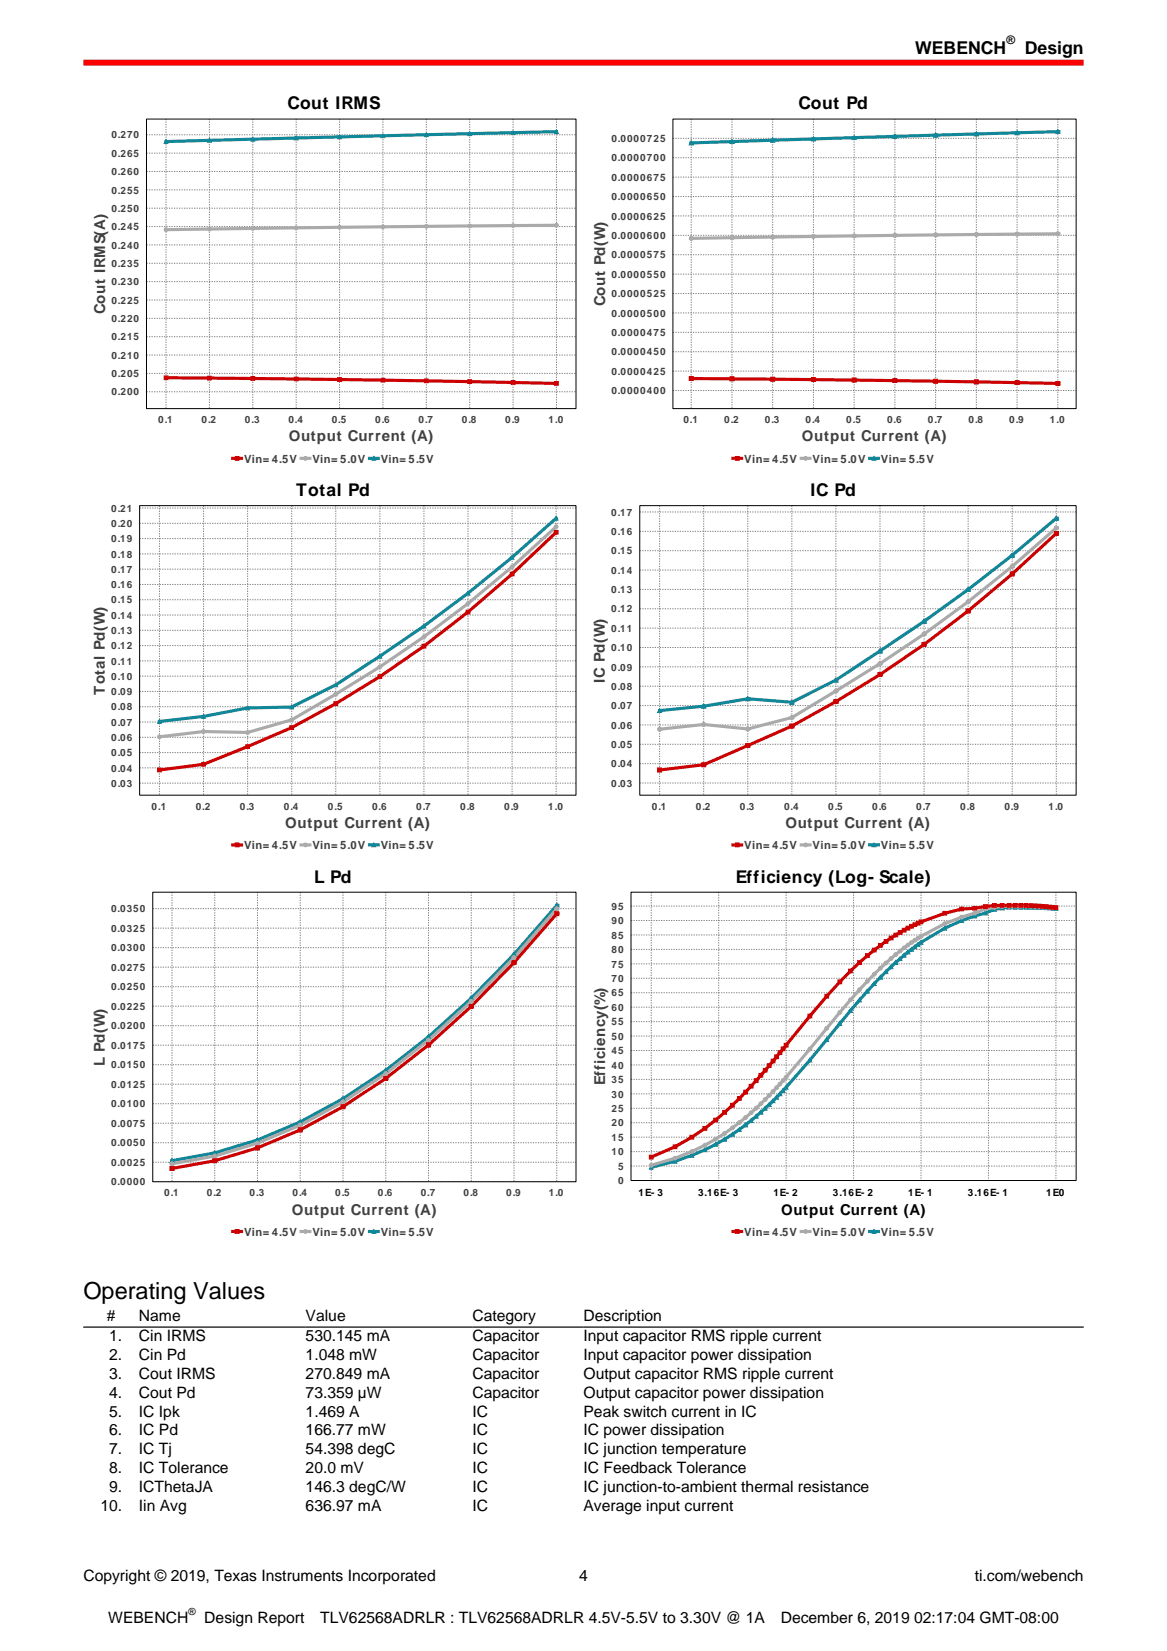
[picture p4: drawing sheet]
<svg xmlns="http://www.w3.org/2000/svg" width="210mm" height="297mm" viewBox="0 0 210 297" stroke-linecap="round" stroke-linejoin="round" font-family="sans-serif">
<defs><g id="words">
<text font-size="4.2" x="15" y="233.7">Operating Values</text>
<g font-size="3.2">
<text x="164.7" y="9.6">WEBENCH</text>
<text x="184.4" y="9.6">Design</text>
</g>
<g font-size="3.1">
<text x="51.7" y="19.7">Cout IRMS</text>
<text x="143.7" y="19.7">Cout Pd</text>
<text x="53.3" y="89.2">Total Pd</text>
<text x="145.8" y="89.2">IC Pd</text>
<text x="56.6" y="158.8">L Pd</text>
<text x="132.4" y="158.8">Efficiency (Log- Scale)</text>
</g>
<g font-size="2.8">
<text x="19.2" y="237.6">#</text>
<text x="25" y="237.6">Name</text>
<text x="55" y="237.6">Value</text>
<text x="85" y="237.6">Category</text>
<text x="105" y="237.6">Description</text>
<text x="19.6" y="241.3">1.</text>
<text x="19.6" y="244.7">2.</text>
<text x="25" y="241.3">Cin IRMS</text>
<text x="25" y="244.7">Cin Pd</text>
<text x="55" y="241.3">530.145 mA</text>
<text x="55" y="244.7">1.048 mW</text>
<text x="85" y="241.3">Capacitor</text>
<text x="85" y="244.7">Capacitor</text>
<text x="105" y="241.3">Input capacitor RMS ripple current</text>
<text x="105" y="244.7">Input capacitor power dissipation</text>
<text x="19.6" y="248">3.</text>
<text x="19.6" y="251.4">4.</text>
<text x="25" y="248">Cout IRMS</text>
<text x="25" y="251.4">Cout Pd</text>
<text x="55" y="248">270.849 mA</text>
<text x="55" y="251.4">73.359 µW</text>
<text x="85" y="248">Capacitor</text>
<text x="85" y="251.4">Capacitor</text>
<text x="105" y="248">Output capacitor RMS ripple current</text>
<text x="105" y="251.4">Output capacitor power dissipation</text>
<text x="19.6" y="254.8">5.</text>
<text x="25" y="254.8">IC Ipk</text>
<text x="55" y="254.8">1.469 A</text>
<text x="85" y="254.8">IC</text>
<text x="105" y="254.8">Peak switch current in IC</text>
<text x="19.6" y="258.2">6.</text>
<text x="19.6" y="261.6">7.</text>
<text x="25" y="258.2">IC Pd</text>
<text x="25" y="261.6">IC Tj</text>
<text x="55" y="258.2">166.77 mW</text>
<text x="55" y="261.6">54.398 degC</text>
<text x="85" y="258.2">IC</text>
<text x="85" y="261.6">IC</text>
<text x="105" y="258.2">IC power dissipation</text>
<text x="105" y="261.6">IC junction temperature</text>
<text x="19.6" y="265">8.</text>
<text x="19.6" y="268.4">9.</text>
<text x="25" y="265">IC Tolerance</text>
<text x="25" y="268.4">ICThetaJA</text>
<text x="55" y="265">20.0 mV</text>
<text x="55" y="268.4">146.3 degC/W</text>
<text x="85" y="265">IC</text>
<text x="85" y="268.4">IC</text>
<text x="105" y="265">IC Feedback Tolerance</text>
<text x="105" y="268.4">IC junction-to-ambient thermal resistance</text>
<text x="18.1" y="271.7">10.</text>
<text x="25" y="271.7">Iin Avg</text>
<text x="55" y="271.7">636.97 mA</text>
<text x="85" y="271.7">IC</text>
<text x="105" y="271.7">Average input current</text>
<text x="15" y="284.4">Copyright © 2019, Texas Instruments Incorporated</text>
<text x="104.2" y="284.4">4</text>
<text x="175.4" y="284.4">ti.com/webench</text>
<text x="19.5" y="292">WEBENCH</text>
<text x="36.8" y="292">Design Report</text>
<text x="57.6" y="292">TLV62568ADRLR : TLV62568ADRLR 4.5V-5.5V to 3.30V @ 1A</text>
<text x="140.5" y="292">December 6, 2019 02:17:04 GMT-08:00</text>
</g>
<g font-size="2.7" fill="#404040">
<text x="18.9" y="56.5" transform="rotate(-90 18.9 56.5)">Cout IRMS(A)</text>
<text x="108.9" y="55.1" transform="rotate(-90 108.9 55.1)">Cout Pd(W)</text>
<text x="51.9" y="79.4">Output Current (A)</text>
<text x="144.3" y="79.4">Output Current (A)</text>
<text x="18.9" y="125" transform="rotate(-90 18.9 125)">Total Pd(W)</text>
<text x="108.9" y="122.8" transform="rotate(-90 108.9 122.8)">IC Pd(W)</text>
<text x="51.3" y="149">Output Current (A)</text>
<text x="141.3" y="149">Output Current (A)</text>
<text x="18.8" y="191.7" transform="rotate(-90 18.8 191.7)">L Pd(W)</text>
<text x="108.9" y="195.2" transform="rotate(-90 108.9 195.2)">Efficiency(%)</text>
<text x="52.5" y="218.5">Output Current (A)</text>
</g>
<text font-size="2.7" x="140.5" y="218.5">Output Current (A)</text>
<text font-size="2.1" x="181.1" y="8">®</text>
<g font-size="2" fill="#404040">
<text x="43.9" y="83.2">Vin= 4.5V</text>
<text x="56.2" y="83.2">Vin= 5.0V</text>
<text x="68.5" y="83.2">Vin= 5.5V</text>
<text x="133.9" y="83.2">Vin= 4.5V</text>
<text x="146.2" y="83.2">Vin= 5.0V</text>
<text x="158.5" y="83.2">Vin= 5.5V</text>
<text x="43.9" y="152.7">Vin= 4.5V</text>
<text x="56.2" y="152.7">Vin= 5.0V</text>
<text x="68.5" y="152.7">Vin= 5.5V</text>
<text x="133.9" y="152.7">Vin= 4.5V</text>
<text x="146.2" y="152.7">Vin= 5.0V</text>
<text x="158.5" y="152.7">Vin= 5.5V</text>
<text x="43.9" y="222.3">Vin= 4.5V</text>
<text x="56.2" y="222.3">Vin= 5.0V</text>
<text x="68.5" y="222.3">Vin= 5.5V</text>
<text x="133.9" y="222.3">Vin= 4.5V</text>
<text x="146.2" y="222.3">Vin= 5.0V</text>
<text x="158.5" y="222.3">Vin= 5.5V</text>
</g>
<g font-size="1.8" fill="#404040">
<text x="20" y="28.2">0.265</text>
<text x="20" y="24.9">0.270</text>
<text x="110" y="29">0.0000700</text>
<text x="110" y="25.6">0.0000725</text>
<text x="20" y="34.8">0.255</text>
<text x="20" y="31.5">0.260</text>
<text x="110" y="32.5">0.0000675</text>
<text x="20" y="41.4">0.245</text>
<text x="20" y="38.1">0.250</text>
<text x="110" y="39.5">0.0000625</text>
<text x="110" y="36">0.0000650</text>
<text x="20" y="44.7">0.240</text>
<text x="110" y="46.5">0.0000575</text>
<text x="110" y="43">0.0000600</text>
<text x="20" y="51.3">0.230</text>
<text x="20" y="48">0.235</text>
<text x="110" y="53.5">0.0000525</text>
<text x="110" y="50">0.0000550</text>
<text x="20" y="57.9">0.220</text>
<text x="20" y="54.6">0.225</text>
<text x="110" y="57">0.0000500</text>
<text x="20" y="64.5">0.210</text>
<text x="20" y="61.2">0.215</text>
<text x="110" y="63.9">0.0000450</text>
<text x="110" y="60.4">0.0000475</text>
<text x="20" y="71.1">0.200</text>
<text x="20" y="67.8">0.205</text>
<text x="110" y="70.9">0.0000400</text>
<text x="110" y="67.4">0.0000425</text>
<text x="28.5" y="76.1">0.1</text>
<text x="36.3" y="76.1">0.2</text>
<text x="44.1" y="76.1">0.3</text>
<text x="51.9" y="76.1">0.4</text>
<text x="59.7" y="76.1">0.5</text>
<text x="67.5" y="76.1">0.6</text>
<text x="75.3" y="76.1">0.7</text>
<text x="83.1" y="76.1">0.8</text>
<text x="90.9" y="76.1">0.9</text>
<text x="98.7" y="76.1">1.0</text>
<text x="123" y="76.1">0.1</text>
<text x="130.3" y="76.1">0.2</text>
<text x="137.6" y="76.1">0.3</text>
<text x="145" y="76.1">0.4</text>
<text x="152.3" y="76.1">0.5</text>
<text x="159.6" y="76.1">0.6</text>
<text x="167" y="76.1">0.7</text>
<text x="174.3" y="76.1">0.8</text>
<text x="181.6" y="76.1">0.9</text>
<text x="188.9" y="76.1">1.0</text>
<text x="20" y="94.8">0.20</text>
<text x="20" y="92.1">0.21</text>
<text x="110" y="92.8">0.17</text>
<text x="20" y="100.3">0.18</text>
<text x="20" y="97.6">0.19</text>
<text x="110" y="99.7">0.15</text>
<text x="110" y="96.2">0.16</text>
<text x="20" y="105.8">0.16</text>
<text x="20" y="103.1">0.17</text>
<text x="110" y="106.7">0.13</text>
<text x="110" y="103.2">0.14</text>
<text x="20" y="111.3">0.14</text>
<text x="20" y="108.6">0.15</text>
<text x="110" y="113.7">0.11</text>
<text x="110" y="110.2">0.12</text>
<text x="20" y="119.6">0.11</text>
<text x="20" y="116.8">0.12</text>
<text x="20" y="114.1">0.13</text>
<text x="110" y="117.1">0.10</text>
<text x="20" y="125.1">0.09</text>
<text x="20" y="122.3">0.10</text>
<text x="110" y="124.1">0.08</text>
<text x="110" y="120.6">0.09</text>
<text x="20" y="130.6">0.07</text>
<text x="20" y="127.8">0.08</text>
<text x="110" y="131.1">0.06</text>
<text x="110" y="127.6">0.07</text>
<text x="20" y="136.1">0.05</text>
<text x="20" y="133.3">0.06</text>
<text x="110" y="134.6">0.05</text>
<text x="20" y="141.5">0.03</text>
<text x="20" y="138.8">0.04</text>
<text x="110" y="141.5">0.03</text>
<text x="110" y="138">0.04</text>
<text x="27.3" y="145.7">0.1</text>
<text x="35.2" y="145.7">0.2</text>
<text x="43.1" y="145.7">0.3</text>
<text x="51.1" y="145.7">0.4</text>
<text x="59" y="145.7">0.5</text>
<text x="66.9" y="145.7">0.6</text>
<text x="74.9" y="145.7">0.7</text>
<text x="82.8" y="145.7">0.8</text>
<text x="90.7" y="145.7">0.9</text>
<text x="98.7" y="145.7">1.0</text>
<text x="117.3" y="145.7">0.1</text>
<text x="125.2" y="145.7">0.2</text>
<text x="133.1" y="145.7">0.3</text>
<text x="141.1" y="145.7">0.4</text>
<text x="149" y="145.7">0.5</text>
<text x="156.9" y="145.7">0.6</text>
<text x="164.9" y="145.7">0.7</text>
<text x="172.8" y="145.7">0.8</text>
<text x="180.7" y="145.7">0.9</text>
<text x="188.7" y="145.7">1.0</text>
<text x="20" y="167.6">0.0325</text>
<text x="20" y="164.1">0.0350</text>
<text x="110" y="166.3">90</text>
<text x="110" y="163.7">95</text>
<text x="20" y="171.1">0.0300</text>
<text x="110" y="171.5">80</text>
<text x="110" y="168.9">85</text>
<text x="20" y="178.2">0.0250</text>
<text x="20" y="174.7">0.0275</text>
<text x="110" y="179.3">65</text>
<text x="110" y="176.7">70</text>
<text x="110" y="174.1">75</text>
<text x="20" y="185.2">0.0200</text>
<text x="20" y="181.7">0.0225</text>
<text x="110" y="184.4">55</text>
<text x="110" y="181.8">60</text>
<text x="20" y="188.7">0.0175</text>
<text x="110" y="189.6">45</text>
<text x="110" y="187">50</text>
<text x="20" y="195.7">0.0125</text>
<text x="20" y="192.2">0.0150</text>
<text x="110" y="197.4">30</text>
<text x="110" y="194.8">35</text>
<text x="110" y="192.2">40</text>
<text x="20" y="202.7">0.0075</text>
<text x="20" y="199.2">0.0100</text>
<text x="110" y="202.6">20</text>
<text x="110" y="200">25</text>
<text x="20" y="209.7">0.0025</text>
<text x="20" y="206.2">0.0050</text>
<text x="110" y="207.8">10</text>
<text x="110" y="205.2">15</text>
<text x="20" y="213.3">0.0000</text>
<text x="29.5" y="215.2">0.1</text>
<text x="37.2" y="215.2">0.2</text>
<text x="44.9" y="215.2">0.3</text>
<text x="52.6" y="215.2">0.4</text>
<text x="60.3" y="215.2">0.5</text>
<text x="68" y="215.2">0.6</text>
<text x="75.7" y="215.2">0.7</text>
<text x="83.4" y="215.2">0.8</text>
<text x="91.1" y="215.2">0.9</text>
<text x="98.8" y="215.2">1.0</text>
<text x="111.2" y="213">0</text>
<text x="111.2" y="210.4">5</text>
</g>
<g font-size="1.8">
<text x="114.9" y="215.1">1E- 3</text>
<text x="125.6" y="215.1">3.16E- 3</text>
<text x="139.2" y="215.1">1E- 2</text>
<text x="149.9" y="215.1">3.16E- 2</text>
<text x="163.4" y="215.1">1E- 1</text>
<text x="174.2" y="215.1">3.16E- 1</text>
<text x="188.3" y="215.1">1E0</text>
<text x="33.9" y="290.6">®</text>
</g>
</g></defs>
<path d="M15 11.3h180" fill="none" stroke="#f00" stroke-width="1.1" stroke-linecap="butt"/>
<g fill="#fff">
<path d="M15 16.6h90v67.5h-90z"/>
<path d="M41.5 80.9h37v3.1h-37z"/>
</g>
<path d="M41.9 82.5h1.6" fill="none" stroke="#c00" stroke-width=".56"/>
<path d="M42.3 82.1h.7v.7h-.7z" fill="#c00"/>
<path d="M42.3 82.1h.7v.7h-.7z" fill="none" stroke="#c00" stroke-width=".18"/>
<path d="M54.2 82.5h1.6" fill="none" stroke="#aaa" stroke-width=".56"/>
<circle cx="55" cy="82.5" r=".34" fill="#aaa"/>
<circle cx="55" cy="82.5" r=".34" fill="none" stroke="#aaa" stroke-width=".18"/>
<path d="M66.5 82.5h1.6" fill="none" stroke="#189" stroke-width=".56"/>
<path d="M67.3 82.1l.3 .7h-.7z" fill="#189"/>
<path d="M67.3 82.1l.3 .7h-.7z" fill="none" stroke="#189" stroke-width=".18"/>
<path d="M26.4 21.4h77.2v52.1h-77.2z" fill="#fff"/>
<g fill="none" stroke="#808080" stroke-width=".18" stroke-dasharray=".2 .2" stroke-linecap="butt">
<path d="M26.4 37.5h77.2M26.4 34.2h77.2M26.4 30.8h77.2M26.4 27.5h77.2M26.4 24.2h77.2M29.9 21.4v52.1M37.7 21.4v52.1M45.5 21.4v52.1M53.3 21.4v52.1M61.1 21.4v52.1M68.9 21.4v52.1M76.7 21.4v52.1"/>
<path d="M84.5 21.4v52.1M92.3 21.4v52.1M100.1 21.4v52.1M26.4 57.3h77.2M26.4 54h77.2M26.4 50.7h77.2M26.4 47.4h77.2M26.4 44.1h77.2M26.4 40.8h77.2M26.4 70.5h77.2M26.4 67.2h77.2M26.4 63.9h77.2"/>
<path d="M26.4 60.6h77.2"/>
</g>
<path d="M100.1 23.7l-70.2 1.8" fill="none" stroke="#189" stroke-width=".56"/>
<path d="M100.1 40.5l-70.2 .8" fill="none" stroke="#aaa" stroke-width=".56"/>
<path d="M29.9 68l39 .4 31.2 .6" fill="none" stroke="#c00" stroke-width=".56"/>
<path d="M29.9 25.1l.3 .7h-.7z" fill="#189"/>
<path d="M29.9 25.1l.3 .7h-.7z" fill="none" stroke="#189" stroke-width=".18"/>
<path d="M37.7 24.9l.3 .7h-.7z" fill="#189"/>
<path d="M37.7 24.9l.3 .7h-.7z" fill="none" stroke="#189" stroke-width=".18"/>
<path d="M45.5 24.7l.3 .7h-.6z" fill="#189"/>
<path d="M45.5 24.7l.3 .7h-.6z" fill="none" stroke="#189" stroke-width=".18"/>
<path d="M53.3 24.5l.3 .7h-.6z" fill="#189"/>
<path d="M53.3 24.5l.3 .7h-.6z" fill="none" stroke="#189" stroke-width=".18"/>
<path d="M61.1 24.3l.3 .7h-.6z" fill="#189"/>
<path d="M61.1 24.3l.3 .7h-.6z" fill="none" stroke="#189" stroke-width=".18"/>
<path d="M68.9 24.1l.3 .7h-.6z" fill="#189"/>
<path d="M68.9 24.1l.3 .7h-.6z" fill="none" stroke="#189" stroke-width=".18"/>
<path d="M76.7 23.9l.4 .7h-.7z" fill="#189"/>
<path d="M76.7 23.9l.4 .7h-.7z" fill="none" stroke="#189" stroke-width=".18"/>
<path d="M84.5 23.7l.4 .7h-.7z" fill="#189"/>
<path d="M84.5 23.7l.4 .7h-.7z" fill="none" stroke="#189" stroke-width=".18"/>
<path d="M92.3 23.5l.4 .7h-.7z" fill="#189"/>
<path d="M92.3 23.5l.4 .7h-.7z" fill="none" stroke="#189" stroke-width=".18"/>
<path d="M100.1 23.3l.4 .7h-.7z" fill="#189"/>
<path d="M100.1 23.3l.4 .7h-.7z" fill="none" stroke="#189" stroke-width=".18"/>
<circle cx="29.9" cy="41.3" r=".34" fill="#aaa"/>
<circle cx="29.9" cy="41.3" r=".34" fill="none" stroke="#aaa" stroke-width=".18"/>
<circle cx="37.7" cy="41.2" r=".34" fill="#aaa"/>
<circle cx="37.7" cy="41.2" r=".34" fill="none" stroke="#aaa" stroke-width=".18"/>
<circle cx="45.5" cy="41.1" r=".34" fill="#aaa"/>
<circle cx="45.5" cy="41.1" r=".34" fill="none" stroke="#aaa" stroke-width=".18"/>
<circle cx="53.3" cy="41" r=".34" fill="#aaa"/>
<circle cx="53.3" cy="41" r=".34" fill="none" stroke="#aaa" stroke-width=".18"/>
<circle cx="61.1" cy="40.9" r=".34" fill="#aaa"/>
<circle cx="61.1" cy="40.9" r=".34" fill="none" stroke="#aaa" stroke-width=".18"/>
<circle cx="68.9" cy="40.8" r=".34" fill="#aaa"/>
<circle cx="68.9" cy="40.8" r=".34" fill="none" stroke="#aaa" stroke-width=".18"/>
<circle cx="76.7" cy="40.7" r=".34" fill="#aaa"/>
<circle cx="76.7" cy="40.7" r=".34" fill="none" stroke="#aaa" stroke-width=".18"/>
<circle cx="84.5" cy="40.6" r=".34" fill="#aaa"/>
<circle cx="84.5" cy="40.6" r=".34" fill="none" stroke="#aaa" stroke-width=".18"/>
<circle cx="92.3" cy="40.6" r=".34" fill="#aaa"/>
<circle cx="92.3" cy="40.6" r=".34" fill="none" stroke="#aaa" stroke-width=".18"/>
<circle cx="100.1" cy="40.5" r=".34" fill="#aaa"/>
<circle cx="100.1" cy="40.5" r=".34" fill="none" stroke="#aaa" stroke-width=".18"/>
<path d="M29.5 67.6h.7v.7h-.7z" fill="#c00"/>
<path d="M29.5 67.6h.7v.7h-.7z" fill="none" stroke="#c00" stroke-width=".18"/>
<path d="M37.3 67.7h.7v.7h-.7z" fill="#c00"/>
<path d="M37.3 67.7h.7v.7h-.7z" fill="none" stroke="#c00" stroke-width=".18"/>
<path d="M45.2 67.8h.6v.6h-.6z" fill="#c00"/>
<path d="M45.2 67.8h.6v.6h-.6z" fill="none" stroke="#c00" stroke-width=".18"/>
<path d="M53 67.8h.6v.7h-.6z" fill="#c00"/>
<path d="M53 67.8h.6v.7h-.6z" fill="none" stroke="#c00" stroke-width=".18"/>
<path d="M60.8 67.9h.6v.7h-.6z" fill="#c00"/>
<path d="M60.8 67.9h.6v.7h-.6z" fill="none" stroke="#c00" stroke-width=".18"/>
<path d="M68.6 68h.6v.7h-.6z" fill="#c00"/>
<path d="M68.6 68h.6v.7h-.6z" fill="none" stroke="#c00" stroke-width=".18"/>
<path d="M76.4 68.2h.7v.6h-.7z" fill="#c00"/>
<path d="M76.4 68.2h.7v.6h-.7z" fill="none" stroke="#c00" stroke-width=".18"/>
<path d="M84.2 68.3h.7v.7h-.7z" fill="#c00"/>
<path d="M84.2 68.3h.7v.7h-.7z" fill="none" stroke="#c00" stroke-width=".18"/>
<path d="M92 68.5h.7v.6h-.7z" fill="#c00"/>
<path d="M92 68.5h.7v.6h-.7z" fill="none" stroke="#c00" stroke-width=".18"/>
<path d="M99.8 68.6h.7v.7h-.7z" fill="#c00"/>
<path d="M99.8 68.6h.7v.7h-.7z" fill="none" stroke="#c00" stroke-width=".18"/>
<path d="M26.4 21.4h77.2v52.1h-77.2z" fill="none" stroke="#000" stroke-width=".18"/>
<g fill="#fff">
<path d="M105 16.6h90v67.5h-90z"/>
<path d="M131.5 80.9h37v3.1h-37z"/>
</g>
<path d="M131.9 82.5h1.6" fill="none" stroke="#c00" stroke-width=".56"/>
<path d="M132.3 82.1h.7v.7h-.7z" fill="#c00"/>
<path d="M132.3 82.1h.7v.7h-.7z" fill="none" stroke="#c00" stroke-width=".18"/>
<path d="M144.2 82.5h1.6" fill="none" stroke="#aaa" stroke-width=".56"/>
<circle cx="145" cy="82.5" r=".34" fill="#aaa"/>
<circle cx="145" cy="82.5" r=".34" fill="none" stroke="#aaa" stroke-width=".18"/>
<path d="M156.5 82.5h1.6" fill="none" stroke="#189" stroke-width=".56"/>
<path d="M157.3 82.1l.3 .7h-.7z" fill="#189"/>
<path d="M157.3 82.1l.3 .7h-.7z" fill="none" stroke="#189" stroke-width=".18"/>
<path d="M121.1 21.4h72.5v52.1h-72.5z" fill="#fff"/>
<g fill="none" stroke="#808080" stroke-width=".18" stroke-dasharray=".2 .2" stroke-linecap="butt">
<path d="M121.1 38.8h72.5M121.1 35.4h72.5M121.1 31.9h72.5M121.1 28.4h72.5M121.1 24.9h72.5M124.4 21.4v52.1M131.7 21.4v52.1M139 21.4v52.1M146.4 21.4v52.1M153.7 21.4v52.1M161 21.4v52.1M168.4 21.4v52.1"/>
<path d="M175.7 21.4v52.1M183 21.4v52.1M190.4 21.4v52.1M121.1 59.8h72.5M121.1 56.3h72.5M121.1 52.8h72.5M121.1 49.3h72.5M121.1 45.8h72.5M121.1 42.3h72.5M121.1 70.3h72.5M121.1 66.8h72.5M121.1 63.3h72.5"/>
</g>
<path d="M190.4 23.7l-66 2" fill="none" stroke="#189" stroke-width=".56"/>
<path d="M190.4 42.1l-66 .8" fill="none" stroke="#aaa" stroke-width=".56"/>
<path d="M124.4 68.1l36.6 .4 29.4 .5" fill="none" stroke="#c00" stroke-width=".56"/>
<path d="M124.4 25.4l.3 .6h-.7z" fill="#189"/>
<path d="M124.4 25.4l.3 .6h-.7z" fill="none" stroke="#189" stroke-width=".18"/>
<path d="M124.4 25.4l.3 .6h-.7z" fill="#189"/>
<path d="M124.4 25.4l.3 .6h-.7z" fill="none" stroke="#189" stroke-width=".18"/>
<path d="M131.7 25.1l.4 .7h-.7z" fill="#189"/>
<path d="M131.7 25.1l.4 .7h-.7z" fill="none" stroke="#189" stroke-width=".18"/>
<path d="M131.7 25.1l.4 .7h-.7z" fill="#189"/>
<path d="M131.7 25.1l.4 .7h-.7z" fill="none" stroke="#189" stroke-width=".18"/>
<path d="M139 24.9l.4 .7h-.7z" fill="#189"/>
<path d="M139 24.9l.4 .7h-.7z" fill="none" stroke="#189" stroke-width=".18"/>
<path d="M139 24.9l.4 .7h-.7z" fill="#189"/>
<path d="M139 24.9l.4 .7h-.7z" fill="none" stroke="#189" stroke-width=".18"/>
<path d="M146.4 24.7l.3 .6h-.7z" fill="#189"/>
<path d="M146.4 24.7l.3 .6h-.7z" fill="none" stroke="#189" stroke-width=".18"/>
<path d="M146.4 24.7l.3 .6h-.7z" fill="#189"/>
<path d="M146.4 24.7l.3 .6h-.7z" fill="none" stroke="#189" stroke-width=".18"/>
<path d="M153.7 24.4l.3 .7h-.6z" fill="#189"/>
<path d="M153.7 24.4l.3 .7h-.6z" fill="none" stroke="#189" stroke-width=".18"/>
<path d="M153.7 24.4l.3 .7h-.6z" fill="#189"/>
<path d="M153.7 24.4l.3 .7h-.6z" fill="none" stroke="#189" stroke-width=".18"/>
<path d="M161 24.2l.4 .7h-.7z" fill="#189"/>
<path d="M161 24.2l.4 .7h-.7z" fill="none" stroke="#189" stroke-width=".18"/>
<path d="M161 24.2l.4 .7h-.7z" fill="#189"/>
<path d="M161 24.2l.4 .7h-.7z" fill="none" stroke="#189" stroke-width=".18"/>
<path d="M168.4 24l.3 .7h-.7z" fill="#189"/>
<path d="M168.4 24l.3 .7h-.7z" fill="none" stroke="#189" stroke-width=".18"/>
<path d="M168.4 24l.3 .7h-.7z" fill="#189"/>
<path d="M168.4 24l.3 .7h-.7z" fill="none" stroke="#189" stroke-width=".18"/>
<path d="M175.7 23.8l.3 .6h-.6z" fill="#189"/>
<path d="M175.7 23.8l.3 .6h-.6z" fill="none" stroke="#189" stroke-width=".18"/>
<path d="M175.7 23.8l.3 .6h-.6z" fill="#189"/>
<path d="M175.7 23.8l.3 .6h-.6z" fill="none" stroke="#189" stroke-width=".18"/>
<path d="M183 23.6l.4 .6h-.7z" fill="#189"/>
<path d="M183 23.6l.4 .6h-.7z" fill="none" stroke="#189" stroke-width=".18"/>
<path d="M183 23.6l.4 .6h-.7z" fill="#189"/>
<path d="M183 23.6l.4 .6h-.7z" fill="none" stroke="#189" stroke-width=".18"/>
<path d="M190.4 23.3l.3 .7h-.7z" fill="#189"/>
<path d="M190.4 23.3l.3 .7h-.7z" fill="none" stroke="#189" stroke-width=".18"/>
<path d="M190.4 23.3l.3 .7h-.7z" fill="#189"/>
<path d="M190.4 23.3l.3 .7h-.7z" fill="none" stroke="#189" stroke-width=".18"/>
<circle cx="124.4" cy="42.9" r=".34" fill="#aaa"/>
<circle cx="124.4" cy="42.9" r=".34" fill="none" stroke="#aaa" stroke-width=".18"/>
<circle cx="124.4" cy="42.9" r=".34" fill="#aaa"/>
<circle cx="124.4" cy="42.9" r=".34" fill="none" stroke="#aaa" stroke-width=".18"/>
<circle cx="131.7" cy="42.8" r=".34" fill="#aaa"/>
<circle cx="131.7" cy="42.8" r=".34" fill="none" stroke="#aaa" stroke-width=".18"/>
<circle cx="131.7" cy="42.8" r=".34" fill="#aaa"/>
<circle cx="131.7" cy="42.8" r=".34" fill="none" stroke="#aaa" stroke-width=".18"/>
<circle cx="139" cy="42.6" r=".34" fill="#aaa"/>
<circle cx="139" cy="42.6" r=".34" fill="none" stroke="#aaa" stroke-width=".18"/>
<circle cx="139" cy="42.6" r=".34" fill="#aaa"/>
<circle cx="139" cy="42.6" r=".34" fill="none" stroke="#aaa" stroke-width=".18"/>
<circle cx="146.4" cy="42.5" r=".34" fill="#aaa"/>
<circle cx="146.4" cy="42.5" r=".34" fill="none" stroke="#aaa" stroke-width=".18"/>
<circle cx="146.4" cy="42.5" r=".34" fill="#aaa"/>
<circle cx="146.4" cy="42.5" r=".34" fill="none" stroke="#aaa" stroke-width=".18"/>
<circle cx="153.7" cy="42.4" r=".34" fill="#aaa"/>
<circle cx="153.7" cy="42.4" r=".34" fill="none" stroke="#aaa" stroke-width=".18"/>
<circle cx="153.7" cy="42.4" r=".34" fill="#aaa"/>
<circle cx="153.7" cy="42.4" r=".34" fill="none" stroke="#aaa" stroke-width=".18"/>
<circle cx="161" cy="42.3" r=".34" fill="#aaa"/>
<circle cx="161" cy="42.3" r=".34" fill="none" stroke="#aaa" stroke-width=".18"/>
<circle cx="161" cy="42.3" r=".34" fill="#aaa"/>
<circle cx="161" cy="42.3" r=".34" fill="none" stroke="#aaa" stroke-width=".18"/>
<circle cx="168.4" cy="42.3" r=".34" fill="#aaa"/>
<circle cx="168.4" cy="42.3" r=".34" fill="none" stroke="#aaa" stroke-width=".18"/>
<circle cx="168.4" cy="42.3" r=".34" fill="#aaa"/>
<circle cx="168.4" cy="42.3" r=".34" fill="none" stroke="#aaa" stroke-width=".18"/>
<circle cx="175.7" cy="42.2" r=".34" fill="#aaa"/>
<circle cx="175.7" cy="42.2" r=".34" fill="none" stroke="#aaa" stroke-width=".18"/>
<circle cx="175.7" cy="42.2" r=".34" fill="#aaa"/>
<circle cx="175.7" cy="42.2" r=".34" fill="none" stroke="#aaa" stroke-width=".18"/>
<circle cx="183" cy="42.1" r=".34" fill="#aaa"/>
<circle cx="183" cy="42.1" r=".34" fill="none" stroke="#aaa" stroke-width=".18"/>
<circle cx="183" cy="42.1" r=".34" fill="#aaa"/>
<circle cx="183" cy="42.1" r=".34" fill="none" stroke="#aaa" stroke-width=".18"/>
<circle cx="190.4" cy="42.1" r=".34" fill="#aaa"/>
<circle cx="190.4" cy="42.1" r=".34" fill="none" stroke="#aaa" stroke-width=".18"/>
<circle cx="190.4" cy="42.1" r=".34" fill="#aaa"/>
<circle cx="190.4" cy="42.1" r=".34" fill="none" stroke="#aaa" stroke-width=".18"/>
<path d="M124 67.8h.7v.6h-.7z" fill="#c00"/>
<path d="M124 67.8h.7v.6h-.7z" fill="none" stroke="#c00" stroke-width=".18"/>
<path d="M124 67.8h.7v.6h-.7z" fill="#c00"/>
<path d="M124 67.8h.7v.6h-.7z" fill="none" stroke="#c00" stroke-width=".18"/>
<path d="M131.4 67.8h.7v.7h-.7z" fill="#c00"/>
<path d="M131.4 67.8h.7v.7h-.7z" fill="none" stroke="#c00" stroke-width=".18"/>
<path d="M131.4 67.8h.7v.7h-.7z" fill="#c00"/>
<path d="M131.4 67.8h.7v.7h-.7z" fill="none" stroke="#c00" stroke-width=".18"/>
<path d="M138.7 67.9h.7v.7h-.7z" fill="#c00"/>
<path d="M138.7 67.9h.7v.7h-.7z" fill="none" stroke="#c00" stroke-width=".18"/>
<path d="M138.7 67.9h.7v.7h-.7z" fill="#c00"/>
<path d="M138.7 67.9h.7v.7h-.7z" fill="none" stroke="#c00" stroke-width=".18"/>
<path d="M146 68h.7v.6h-.7z" fill="#c00"/>
<path d="M146 68h.7v.6h-.7z" fill="none" stroke="#c00" stroke-width=".18"/>
<path d="M146 68h.7v.6h-.7z" fill="#c00"/>
<path d="M146 68h.7v.6h-.7z" fill="none" stroke="#c00" stroke-width=".18"/>
<path d="M153.4 68h.6v.7h-.6z" fill="#c00"/>
<path d="M153.4 68h.6v.7h-.6z" fill="none" stroke="#c00" stroke-width=".18"/>
<path d="M153.4 68h.6v.7h-.6z" fill="#c00"/>
<path d="M153.4 68h.6v.7h-.6z" fill="none" stroke="#c00" stroke-width=".18"/>
<path d="M160.7 68.1h.7v.7h-.7z" fill="#c00"/>
<path d="M160.7 68.1h.7v.7h-.7z" fill="none" stroke="#c00" stroke-width=".18"/>
<path d="M160.7 68.1h.7v.7h-.7z" fill="#c00"/>
<path d="M160.7 68.1h.7v.7h-.7z" fill="none" stroke="#c00" stroke-width=".18"/>
<path d="M168 68.2h.7v.7h-.7z" fill="#c00"/>
<path d="M168 68.2h.7v.7h-.7z" fill="none" stroke="#c00" stroke-width=".18"/>
<path d="M168 68.2h.7v.7h-.7z" fill="#c00"/>
<path d="M168 68.2h.7v.7h-.7z" fill="none" stroke="#c00" stroke-width=".18"/>
<path d="M175.4 68.4h.6v.6h-.6z" fill="#c00"/>
<path d="M175.4 68.4h.6v.6h-.6z" fill="none" stroke="#c00" stroke-width=".18"/>
<path d="M175.4 68.4h.6v.6h-.6z" fill="#c00"/>
<path d="M175.4 68.4h.6v.6h-.6z" fill="none" stroke="#c00" stroke-width=".18"/>
<path d="M182.7 68.5h.7v.7h-.7z" fill="#c00"/>
<path d="M182.7 68.5h.7v.7h-.7z" fill="none" stroke="#c00" stroke-width=".18"/>
<path d="M182.7 68.5h.7v.7h-.7z" fill="#c00"/>
<path d="M182.7 68.5h.7v.7h-.7z" fill="none" stroke="#c00" stroke-width=".18"/>
<path d="M190 68.6h.7v.7h-.7z" fill="#c00"/>
<path d="M190 68.6h.7v.7h-.7z" fill="none" stroke="#c00" stroke-width=".18"/>
<path d="M190 68.6h.7v.7h-.7z" fill="#c00"/>
<path d="M190 68.6h.7v.7h-.7z" fill="none" stroke="#c00" stroke-width=".18"/>
<path d="M121.1 21.4h72.5v52.1h-72.5z" fill="none" stroke="#000" stroke-width=".18"/>
<g fill="#fff">
<path d="M15 86.1h90v67.5h-90z"/>
<path d="M41.5 150.5h37v3h-37z"/>
</g>
<path d="M41.9 152h1.6" fill="none" stroke="#c00" stroke-width=".56"/>
<path d="M42.3 151.7h.7v.6h-.7z" fill="#c00"/>
<path d="M42.3 151.7h.7v.6h-.7z" fill="none" stroke="#c00" stroke-width=".18"/>
<path d="M54.2 152h1.6" fill="none" stroke="#aaa" stroke-width=".56"/>
<circle cx="55" cy="152" r=".34" fill="#aaa"/>
<circle cx="55" cy="152" r=".34" fill="none" stroke="#aaa" stroke-width=".18"/>
<path d="M66.5 152h1.6" fill="none" stroke="#189" stroke-width=".56"/>
<path d="M67.3 151.7l.3 .6h-.7z" fill="#189"/>
<path d="M67.3 151.7l.3 .6h-.7z" fill="none" stroke="#189" stroke-width=".18"/>
<path d="M25.1 91h78.5v52h-78.5z" fill="#fff"/>
<g fill="none" stroke="#808080" stroke-width=".18" stroke-dasharray=".2 .2" stroke-linecap="butt">
<path d="M25.1 99.6h78.5M25.1 96.9h78.5M25.1 94.1h78.5M25.1 91.4h78.5M28.7 91v52M36.6 91v52M44.6 91v52M52.5 91v52M60.4 91v52M68.4 91v52M76.3 91v52M84.2 91v52"/>
<path d="M92.1 91v52M100.1 91v52M25.1 118.9h78.5M25.1 116.1h78.5M25.1 113.4h78.5M25.1 110.6h78.5M25.1 107.9h78.5M25.1 105.1h78.5M25.1 102.4h78.5M25.1 138.1h78.5M25.1 135.4h78.5M25.1 132.6h78.5"/>
<path d="M25.1 129.9h78.5M25.1 127.1h78.5M25.1 124.4h78.5M25.1 121.6h78.5M25.1 140.9h78.5"/>
</g>
<path d="M100.1 93.2a251.9 251.9 0 0 1-39.7 30l-7.9 4-7.9 .2-8 1.5-7.9 .9" fill="none" stroke="#189" stroke-width=".56"/>
<path d="M100.1 94.7a220.6 220.6 0 0 1-47.6 34.8l-7.9 2.3-8-.2-7.9 .9" fill="none" stroke="#aaa" stroke-width=".56"/>
<path d="M100.1 95.8a186.6 186.6 0 0 1-47.6 35.1l-7.9 3.4-8 3.2-7.9 1" fill="none" stroke="#c00" stroke-width=".56"/>
<path d="M28.7 129.4l.3 .7h-.6z" fill="#189"/>
<path d="M28.7 129.4l.3 .7h-.6z" fill="none" stroke="#189" stroke-width=".18"/>
<path d="M36.6 128.5l.4 .7h-.7z" fill="#189"/>
<path d="M36.6 128.5l.4 .7h-.7z" fill="none" stroke="#189" stroke-width=".18"/>
<path d="M44.6 127l.3 .7h-.7z" fill="#189"/>
<path d="M44.6 127l.3 .7h-.7z" fill="none" stroke="#189" stroke-width=".18"/>
<path d="M52.5 126.9l.3 .6h-.6z" fill="#189"/>
<path d="M52.5 126.9l.3 .6h-.6z" fill="none" stroke="#189" stroke-width=".18"/>
<path d="M60.4 122.9l.4 .6h-.7z" fill="#189"/>
<path d="M60.4 122.9l.4 .6h-.7z" fill="none" stroke="#189" stroke-width=".18"/>
<path d="M68.4 117.7l.3 .7h-.7z" fill="#189"/>
<path d="M68.4 117.7l.3 .7h-.7z" fill="none" stroke="#189" stroke-width=".18"/>
<path d="M76.3 112.3l.3 .7h-.7z" fill="#189"/>
<path d="M76.3 112.3l.3 .7h-.7z" fill="none" stroke="#189" stroke-width=".18"/>
<path d="M84.2 106.4l.4 .7h-.7z" fill="#189"/>
<path d="M84.2 106.4l.4 .7h-.7z" fill="none" stroke="#189" stroke-width=".18"/>
<path d="M92.1 99.9l.4 .7h-.7z" fill="#189"/>
<path d="M92.1 99.9l.4 .7h-.7z" fill="none" stroke="#189" stroke-width=".18"/>
<path d="M100.1 92.9l.3 .7h-.7z" fill="#189"/>
<path d="M100.1 92.9l.3 .7h-.7z" fill="none" stroke="#189" stroke-width=".18"/>
<circle cx="28.7" cy="132.5" r=".34" fill="#aaa"/>
<circle cx="28.7" cy="132.5" r=".34" fill="none" stroke="#aaa" stroke-width=".18"/>
<circle cx="36.6" cy="131.6" r=".34" fill="#aaa"/>
<circle cx="36.6" cy="131.6" r=".34" fill="none" stroke="#aaa" stroke-width=".18"/>
<circle cx="44.6" cy="131.8" r=".34" fill="#aaa"/>
<circle cx="44.6" cy="131.8" r=".34" fill="none" stroke="#aaa" stroke-width=".18"/>
<circle cx="52.5" cy="129.5" r=".34" fill="#aaa"/>
<circle cx="52.5" cy="129.5" r=".34" fill="none" stroke="#aaa" stroke-width=".18"/>
<circle cx="60.4" cy="124.9" r=".34" fill="#aaa"/>
<circle cx="60.4" cy="124.9" r=".34" fill="none" stroke="#aaa" stroke-width=".18"/>
<circle cx="68.4" cy="120" r=".34" fill="#aaa"/>
<circle cx="68.4" cy="120" r=".34" fill="none" stroke="#aaa" stroke-width=".18"/>
<circle cx="76.3" cy="114.6" r=".34" fill="#aaa"/>
<circle cx="76.3" cy="114.6" r=".34" fill="none" stroke="#aaa" stroke-width=".18"/>
<circle cx="84.2" cy="108.6" r=".34" fill="#aaa"/>
<circle cx="84.2" cy="108.6" r=".34" fill="none" stroke="#aaa" stroke-width=".18"/>
<circle cx="92.1" cy="102" r=".34" fill="#aaa"/>
<circle cx="92.1" cy="102" r=".34" fill="none" stroke="#aaa" stroke-width=".18"/>
<circle cx="100.1" cy="94.7" r=".34" fill="#aaa"/>
<circle cx="100.1" cy="94.7" r=".34" fill="none" stroke="#aaa" stroke-width=".18"/>
<path d="M28.4 138.2h.6v.7h-.6z" fill="#c00"/>
<path d="M28.4 138.2h.6v.7h-.6z" fill="none" stroke="#c00" stroke-width=".18"/>
<path d="M36.3 137.2h.7v.6h-.7z" fill="#c00"/>
<path d="M36.3 137.2h.7v.6h-.7z" fill="none" stroke="#c00" stroke-width=".18"/>
<path d="M44.2 134h.7v.6h-.7z" fill="#c00"/>
<path d="M44.2 134h.7v.6h-.7z" fill="none" stroke="#c00" stroke-width=".18"/>
<path d="M52.2 130.6h.6v.6h-.6z" fill="#c00"/>
<path d="M52.2 130.6h.6v.6h-.6z" fill="none" stroke="#c00" stroke-width=".18"/>
<path d="M60.1 126.2h.7v.7h-.7z" fill="#c00"/>
<path d="M60.1 126.2h.7v.7h-.7z" fill="none" stroke="#c00" stroke-width=".18"/>
<path d="M68 121.4h.7v.7h-.7z" fill="#c00"/>
<path d="M68 121.4h.7v.7h-.7z" fill="none" stroke="#c00" stroke-width=".18"/>
<path d="M75.9 115.9h.7v.7h-.7z" fill="#c00"/>
<path d="M75.9 115.9h.7v.7h-.7z" fill="none" stroke="#c00" stroke-width=".18"/>
<path d="M83.9 109.8h.7v.6h-.7z" fill="#c00"/>
<path d="M83.9 109.8h.7v.6h-.7z" fill="none" stroke="#c00" stroke-width=".18"/>
<path d="M91.8 102.9h.7v.7h-.7z" fill="#c00"/>
<path d="M91.8 102.9h.7v.7h-.7z" fill="none" stroke="#c00" stroke-width=".18"/>
<path d="M99.7 95.4h.7v.7h-.7z" fill="#c00"/>
<path d="M99.7 95.4h.7v.7h-.7z" fill="none" stroke="#c00" stroke-width=".18"/>
<path d="M25.1 91h78.5v52h-78.5z" fill="none" stroke="#000" stroke-width=".18"/>
<g fill="#fff">
<path d="M105 86.1h90v67.5h-90z"/>
<path d="M131.5 150.5h37v3h-37z"/>
</g>
<path d="M131.9 152h1.6" fill="none" stroke="#c00" stroke-width=".56"/>
<path d="M132.3 151.7h.7v.6h-.7z" fill="#c00"/>
<path d="M132.3 151.7h.7v.6h-.7z" fill="none" stroke="#c00" stroke-width=".18"/>
<path d="M144.2 152h1.6" fill="none" stroke="#aaa" stroke-width=".56"/>
<circle cx="145" cy="152" r=".34" fill="#aaa"/>
<circle cx="145" cy="152" r=".34" fill="none" stroke="#aaa" stroke-width=".18"/>
<path d="M156.5 152h1.6" fill="none" stroke="#189" stroke-width=".56"/>
<path d="M157.3 151.7l.3 .6h-.7z" fill="#189"/>
<path d="M157.3 151.7l.3 .6h-.7z" fill="none" stroke="#189" stroke-width=".18"/>
<path d="M115.1 91h78.5v52h-78.5z" fill="#fff"/>
<g fill="none" stroke="#808080" stroke-width=".18" stroke-dasharray=".2 .2" stroke-linecap="butt">
<path d="M115.1 99.1h78.5M115.1 95.6h78.5M115.1 92.1h78.5M118.7 91v52M126.6 91v52M134.6 91v52M142.5 91v52M150.4 91v52M158.4 91v52M166.3 91v52M174.2 91v52M182.1 91v52"/>
<path d="M190.1 91v52M115.1 120h78.5M115.1 116.5h78.5M115.1 113h78.5M115.1 109.5h78.5M115.1 106h78.5M115.1 102.5h78.5M115.1 137.4h78.5M115.1 133.9h78.5M115.1 130.4h78.5M115.1 126.9h78.5M115.1 123.4h78.5"/>
<path d="M115.1 140.9h78.5"/>
</g>
<path d="M190.1 93.2a278.1 278.1 0 0 1-31.7 23.9l-8 5.2-7.9 4-7.9-.6-8 1.3-7.9 .8" fill="none" stroke="#189" stroke-width=".56"/>
<path d="M190.1 95a239.6 239.6 0 0 1-39.7 29.3l-7.9 4.8-7.9 2-8-.8-7.9 .9" fill="none" stroke="#aaa" stroke-width=".56"/>
<path d="M190.1 96a203 203 0 0 1-47.6 34.6l-15.9 7-7.9 .9" fill="none" stroke="#c00" stroke-width=".56"/>
<path d="M118.7 127.5l.3 .7h-.6z" fill="#189"/>
<path d="M118.7 127.5l.3 .7h-.6z" fill="none" stroke="#189" stroke-width=".18"/>
<path d="M118.7 127.5l.3 .7h-.6z" fill="#189"/>
<path d="M118.7 127.5l.3 .7h-.6z" fill="none" stroke="#189" stroke-width=".18"/>
<path d="M126.6 126.7l.4 .7h-.7z" fill="#189"/>
<path d="M126.6 126.7l.4 .7h-.7z" fill="none" stroke="#189" stroke-width=".18"/>
<path d="M126.6 126.7l.4 .7h-.7z" fill="#189"/>
<path d="M126.6 126.7l.4 .7h-.7z" fill="none" stroke="#189" stroke-width=".18"/>
<path d="M134.6 125.4l.3 .6h-.7z" fill="#189"/>
<path d="M134.6 125.4l.3 .6h-.7z" fill="none" stroke="#189" stroke-width=".18"/>
<path d="M134.6 125.4l.3 .6h-.7z" fill="#189"/>
<path d="M134.6 125.4l.3 .6h-.7z" fill="none" stroke="#189" stroke-width=".18"/>
<path d="M142.5 126l.3 .7h-.6z" fill="#189"/>
<path d="M142.5 126l.3 .7h-.6z" fill="none" stroke="#189" stroke-width=".18"/>
<path d="M142.5 126l.3 .7h-.6z" fill="#189"/>
<path d="M142.5 126l.3 .7h-.6z" fill="none" stroke="#189" stroke-width=".18"/>
<path d="M150.4 122l.4 .7h-.7z" fill="#189"/>
<path d="M150.4 122l.4 .7h-.7z" fill="none" stroke="#189" stroke-width=".18"/>
<path d="M150.4 122l.4 .7h-.7z" fill="#189"/>
<path d="M150.4 122l.4 .7h-.7z" fill="none" stroke="#189" stroke-width=".18"/>
<path d="M158.4 116.8l.3 .6h-.7z" fill="#189"/>
<path d="M158.4 116.8l.3 .6h-.7z" fill="none" stroke="#189" stroke-width=".18"/>
<path d="M158.4 116.8l.3 .6h-.7z" fill="#189"/>
<path d="M158.4 116.8l.3 .6h-.7z" fill="none" stroke="#189" stroke-width=".18"/>
<path d="M166.3 111.4l.3 .7h-.7z" fill="#189"/>
<path d="M166.3 111.4l.3 .7h-.7z" fill="none" stroke="#189" stroke-width=".18"/>
<path d="M166.3 111.4l.3 .7h-.7z" fill="#189"/>
<path d="M166.3 111.4l.3 .7h-.7z" fill="none" stroke="#189" stroke-width=".18"/>
<path d="M174.2 105.7l.4 .7h-.7z" fill="#189"/>
<path d="M174.2 105.7l.4 .7h-.7z" fill="none" stroke="#189" stroke-width=".18"/>
<path d="M174.2 105.7l.4 .7h-.7z" fill="#189"/>
<path d="M174.2 105.7l.4 .7h-.7z" fill="none" stroke="#189" stroke-width=".18"/>
<path d="M182.1 99.5l.4 .7h-.7z" fill="#189"/>
<path d="M182.1 99.5l.4 .7h-.7z" fill="none" stroke="#189" stroke-width=".18"/>
<path d="M182.1 99.5l.4 .7h-.7z" fill="#189"/>
<path d="M182.1 99.5l.4 .7h-.7z" fill="none" stroke="#189" stroke-width=".18"/>
<path d="M190.1 92.9l.3 .7h-.7z" fill="#189"/>
<path d="M190.1 92.9l.3 .7h-.7z" fill="none" stroke="#189" stroke-width=".18"/>
<path d="M190.1 92.9l.3 .7h-.7z" fill="#189"/>
<path d="M190.1 92.9l.3 .7h-.7z" fill="none" stroke="#189" stroke-width=".18"/>
<circle cx="118.7" cy="131.2" r=".34" fill="#aaa"/>
<circle cx="118.7" cy="131.2" r=".34" fill="none" stroke="#aaa" stroke-width=".18"/>
<circle cx="118.7" cy="131.2" r=".34" fill="#aaa"/>
<circle cx="118.7" cy="131.2" r=".34" fill="none" stroke="#aaa" stroke-width=".18"/>
<circle cx="126.6" cy="130.3" r=".34" fill="#aaa"/>
<circle cx="126.6" cy="130.3" r=".34" fill="none" stroke="#aaa" stroke-width=".18"/>
<circle cx="126.6" cy="130.3" r=".34" fill="#aaa"/>
<circle cx="126.6" cy="130.3" r=".34" fill="none" stroke="#aaa" stroke-width=".18"/>
<circle cx="134.6" cy="131.1" r=".34" fill="#aaa"/>
<circle cx="134.6" cy="131.1" r=".34" fill="none" stroke="#aaa" stroke-width=".18"/>
<circle cx="134.6" cy="131.1" r=".34" fill="#aaa"/>
<circle cx="134.6" cy="131.1" r=".34" fill="none" stroke="#aaa" stroke-width=".18"/>
<circle cx="142.5" cy="129.1" r=".34" fill="#aaa"/>
<circle cx="142.5" cy="129.1" r=".34" fill="none" stroke="#aaa" stroke-width=".18"/>
<circle cx="142.5" cy="129.1" r=".34" fill="#aaa"/>
<circle cx="142.5" cy="129.1" r=".34" fill="none" stroke="#aaa" stroke-width=".18"/>
<circle cx="150.4" cy="124.3" r=".34" fill="#aaa"/>
<circle cx="150.4" cy="124.3" r=".34" fill="none" stroke="#aaa" stroke-width=".18"/>
<circle cx="150.4" cy="124.3" r=".34" fill="#aaa"/>
<circle cx="150.4" cy="124.3" r=".34" fill="none" stroke="#aaa" stroke-width=".18"/>
<circle cx="158.4" cy="119.4" r=".34" fill="#aaa"/>
<circle cx="158.4" cy="119.4" r=".34" fill="none" stroke="#aaa" stroke-width=".18"/>
<circle cx="158.4" cy="119.4" r=".34" fill="#aaa"/>
<circle cx="158.4" cy="119.4" r=".34" fill="none" stroke="#aaa" stroke-width=".18"/>
<circle cx="166.3" cy="114.1" r=".34" fill="#aaa"/>
<circle cx="166.3" cy="114.1" r=".34" fill="none" stroke="#aaa" stroke-width=".18"/>
<circle cx="166.3" cy="114.1" r=".34" fill="#aaa"/>
<circle cx="166.3" cy="114.1" r=".34" fill="none" stroke="#aaa" stroke-width=".18"/>
<circle cx="174.2" cy="108.2" r=".34" fill="#aaa"/>
<circle cx="174.2" cy="108.2" r=".34" fill="none" stroke="#aaa" stroke-width=".18"/>
<circle cx="174.2" cy="108.2" r=".34" fill="#aaa"/>
<circle cx="174.2" cy="108.2" r=".34" fill="none" stroke="#aaa" stroke-width=".18"/>
<circle cx="182.1" cy="101.9" r=".34" fill="#aaa"/>
<circle cx="182.1" cy="101.9" r=".34" fill="none" stroke="#aaa" stroke-width=".18"/>
<circle cx="182.1" cy="101.9" r=".34" fill="#aaa"/>
<circle cx="182.1" cy="101.9" r=".34" fill="none" stroke="#aaa" stroke-width=".18"/>
<circle cx="190.1" cy="95" r=".34" fill="#aaa"/>
<circle cx="190.1" cy="95" r=".34" fill="none" stroke="#aaa" stroke-width=".18"/>
<circle cx="190.1" cy="95" r=".34" fill="#aaa"/>
<circle cx="190.1" cy="95" r=".34" fill="none" stroke="#aaa" stroke-width=".18"/>
<path d="M118.4 138.2h.6v.7h-.6z" fill="#c00"/>
<path d="M118.4 138.2h.6v.7h-.6z" fill="none" stroke="#c00" stroke-width=".18"/>
<path d="M118.4 138.2h.6v.7h-.6z" fill="#c00"/>
<path d="M118.4 138.2h.6v.7h-.6z" fill="none" stroke="#c00" stroke-width=".18"/>
<path d="M126.3 137.2h.7v.7h-.7z" fill="#c00"/>
<path d="M126.3 137.2h.7v.7h-.7z" fill="none" stroke="#c00" stroke-width=".18"/>
<path d="M126.3 137.2h.7v.7h-.7z" fill="#c00"/>
<path d="M126.3 137.2h.7v.7h-.7z" fill="none" stroke="#c00" stroke-width=".18"/>
<path d="M134.2 133.8h.7v.7h-.7z" fill="#c00"/>
<path d="M134.2 133.8h.7v.7h-.7z" fill="none" stroke="#c00" stroke-width=".18"/>
<path d="M134.2 133.8h.7v.7h-.7z" fill="#c00"/>
<path d="M134.2 133.8h.7v.7h-.7z" fill="none" stroke="#c00" stroke-width=".18"/>
<path d="M142.2 130.3h.6v.7h-.6z" fill="#c00"/>
<path d="M142.2 130.3h.6v.7h-.6z" fill="none" stroke="#c00" stroke-width=".18"/>
<path d="M142.2 130.3h.6v.7h-.6z" fill="#c00"/>
<path d="M142.2 130.3h.6v.7h-.6z" fill="none" stroke="#c00" stroke-width=".18"/>
<path d="M150.1 125.9h.7v.6h-.7z" fill="#c00"/>
<path d="M150.1 125.9h.7v.6h-.7z" fill="none" stroke="#c00" stroke-width=".18"/>
<path d="M150.1 125.9h.7v.6h-.7z" fill="#c00"/>
<path d="M150.1 125.9h.7v.6h-.7z" fill="none" stroke="#c00" stroke-width=".18"/>
<path d="M158 121h.7v.7h-.7z" fill="#c00"/>
<path d="M158 121h.7v.7h-.7z" fill="none" stroke="#c00" stroke-width=".18"/>
<path d="M158 121h.7v.7h-.7z" fill="#c00"/>
<path d="M158 121h.7v.7h-.7z" fill="none" stroke="#c00" stroke-width=".18"/>
<path d="M165.9 115.6h.7v.7h-.7z" fill="#c00"/>
<path d="M165.9 115.6h.7v.7h-.7z" fill="none" stroke="#c00" stroke-width=".18"/>
<path d="M165.9 115.6h.7v.7h-.7z" fill="#c00"/>
<path d="M165.9 115.6h.7v.7h-.7z" fill="none" stroke="#c00" stroke-width=".18"/>
<path d="M173.9 109.6h.7v.6h-.7z" fill="#c00"/>
<path d="M173.9 109.6h.7v.6h-.7z" fill="none" stroke="#c00" stroke-width=".18"/>
<path d="M173.9 109.6h.7v.6h-.7z" fill="#c00"/>
<path d="M173.9 109.6h.7v.6h-.7z" fill="none" stroke="#c00" stroke-width=".18"/>
<path d="M181.8 102.9h.7v.7h-.7z" fill="#c00"/>
<path d="M181.8 102.9h.7v.7h-.7z" fill="none" stroke="#c00" stroke-width=".18"/>
<path d="M181.8 102.9h.7v.7h-.7z" fill="#c00"/>
<path d="M181.8 102.9h.7v.7h-.7z" fill="none" stroke="#c00" stroke-width=".18"/>
<path d="M189.7 95.6h.7v.7h-.7z" fill="#c00"/>
<path d="M189.7 95.6h.7v.7h-.7z" fill="none" stroke="#c00" stroke-width=".18"/>
<path d="M189.7 95.6h.7v.7h-.7z" fill="#c00"/>
<path d="M189.7 95.6h.7v.7h-.7z" fill="none" stroke="#c00" stroke-width=".18"/>
<path d="M115.1 91h78.5v52h-78.5z" fill="none" stroke="#000" stroke-width=".18"/>
<g fill="#fff">
<path d="M15 155.7h90v67.5h-90z"/>
<path d="M41.5 220h37v3h-37z"/>
</g>
<path d="M41.9 221.5h1.6" fill="none" stroke="#c00" stroke-width=".56"/>
<path d="M42.3 221.2h.7v.7h-.7z" fill="#c00"/>
<path d="M42.3 221.2h.7v.7h-.7z" fill="none" stroke="#c00" stroke-width=".18"/>
<path d="M54.2 221.5h1.6" fill="none" stroke="#aaa" stroke-width=".56"/>
<circle cx="55" cy="221.5" r=".34" fill="#aaa"/>
<circle cx="55" cy="221.5" r=".34" fill="none" stroke="#aaa" stroke-width=".18"/>
<path d="M66.5 221.5h1.6" fill="none" stroke="#189" stroke-width=".56"/>
<path d="M67.3 221.2l.3 .7h-.7z" fill="#189"/>
<path d="M67.3 221.2l.3 .7h-.7z" fill="none" stroke="#189" stroke-width=".18"/>
<path d="M27.5 160.5h76.1v52.1h-76.1z" fill="#fff"/>
<g fill="none" stroke="#808080" stroke-width=".18" stroke-dasharray=".2 .2" stroke-linecap="butt">
<path d="M27.5 177.5h76.1M27.5 174h76.1M27.5 170.5h76.1M27.5 167h76.1M27.5 163.5h76.1M30.9 160.5v52.1M38.6 160.5v52.1M46.3 160.5v52.1M54 160.5v52.1M61.7 160.5v52.1M69.4 160.5v52.1M77.1 160.5v52.1"/>
<path d="M84.8 160.5v52.1M92.5 160.5v52.1M100.2 160.5v52.1M27.5 198.5h76.1M27.5 195h76.1M27.5 191.5h76.1M27.5 188h76.1M27.5 184.5h76.1M27.5 181h76.1M27.5 212.6h76.1M27.5 209.1h76.1M27.5 205.6h76.1"/>
<path d="M27.5 202.1h76.1"/>
</g>
<path d="M100.2 162.9a171.3 171.3 0 0 1-30.8 29.6 88.1 88.1 0 0 1-30.8 14.9l-7.7 1.4" fill="none" stroke="#189" stroke-width=".56"/>
<path d="M100.2 163.5a171.2 171.2 0 0 1-30.8 29.6 88.1 88.1 0 0 1-30.8 14.9l-7.7 1.4" fill="none" stroke="#aaa" stroke-width=".56"/>
<path d="M100.2 164.4a171.1 171.1 0 0 1-30.8 29.6 88 88 0 0 1-30.8 14.8l-7.7 1.4" fill="none" stroke="#c00" stroke-width=".56"/>
<path d="M30.9 208.5l.4 .6h-.7z" fill="#189"/>
<path d="M30.9 208.5l.4 .6h-.7z" fill="none" stroke="#189" stroke-width=".18"/>
<path d="M30.9 208.5l.4 .6h-.7z" fill="#189"/>
<path d="M30.9 208.5l.4 .6h-.7z" fill="none" stroke="#189" stroke-width=".18"/>
<path d="M38.6 207.1l.4 .6h-.7z" fill="#189"/>
<path d="M38.6 207.1l.4 .6h-.7z" fill="none" stroke="#189" stroke-width=".18"/>
<path d="M38.6 207.1l.4 .6h-.7z" fill="#189"/>
<path d="M38.6 207.1l.4 .6h-.7z" fill="none" stroke="#189" stroke-width=".18"/>
<path d="M46.3 204.7l.4 .7h-.7z" fill="#189"/>
<path d="M46.3 204.7l.4 .7h-.7z" fill="none" stroke="#189" stroke-width=".18"/>
<path d="M46.3 204.7l.4 .7h-.7z" fill="#189"/>
<path d="M46.3 204.7l.4 .7h-.7z" fill="none" stroke="#189" stroke-width=".18"/>
<path d="M54 201.5l.4 .7h-.7z" fill="#189"/>
<path d="M54 201.5l.4 .7h-.7z" fill="none" stroke="#189" stroke-width=".18"/>
<path d="M54 201.5l.4 .7h-.7z" fill="#189"/>
<path d="M54 201.5l.4 .7h-.7z" fill="none" stroke="#189" stroke-width=".18"/>
<path d="M61.7 197.3l.4 .7h-.7z" fill="#189"/>
<path d="M61.7 197.3l.4 .7h-.7z" fill="none" stroke="#189" stroke-width=".18"/>
<path d="M61.7 197.3l.4 .7h-.7z" fill="#189"/>
<path d="M61.7 197.3l.4 .7h-.7z" fill="none" stroke="#189" stroke-width=".18"/>
<path d="M69.4 192.2l.4 .7h-.7z" fill="#189"/>
<path d="M69.4 192.2l.4 .7h-.7z" fill="none" stroke="#189" stroke-width=".18"/>
<path d="M69.4 192.2l.4 .7h-.7z" fill="#189"/>
<path d="M69.4 192.2l.4 .7h-.7z" fill="none" stroke="#189" stroke-width=".18"/>
<path d="M77.1 186.2l.3 .6h-.6z" fill="#189"/>
<path d="M77.1 186.2l.3 .6h-.6z" fill="none" stroke="#189" stroke-width=".18"/>
<path d="M77.1 186.2l.3 .6h-.6z" fill="#189"/>
<path d="M77.1 186.2l.3 .6h-.6z" fill="none" stroke="#189" stroke-width=".18"/>
<path d="M84.8 179.2l.3 .7h-.6z" fill="#189"/>
<path d="M84.8 179.2l.3 .7h-.6z" fill="none" stroke="#189" stroke-width=".18"/>
<path d="M84.8 179.2l.3 .7h-.6z" fill="#189"/>
<path d="M84.8 179.2l.3 .7h-.6z" fill="none" stroke="#189" stroke-width=".18"/>
<path d="M92.5 171.3l.3 .7h-.6z" fill="#189"/>
<path d="M92.5 171.3l.3 .7h-.6z" fill="none" stroke="#189" stroke-width=".18"/>
<path d="M92.5 171.3l.3 .7h-.6z" fill="#189"/>
<path d="M92.5 171.3l.3 .7h-.6z" fill="none" stroke="#189" stroke-width=".18"/>
<path d="M100.2 162.5l.3 .7h-.6z" fill="#189"/>
<path d="M100.2 162.5l.3 .7h-.6z" fill="none" stroke="#189" stroke-width=".18"/>
<path d="M100.2 162.5l.3 .7h-.6z" fill="#189"/>
<path d="M100.2 162.5l.3 .7h-.6z" fill="none" stroke="#189" stroke-width=".18"/>
<circle cx="30.9" cy="209.4" r=".34" fill="#aaa"/>
<circle cx="30.9" cy="209.4" r=".34" fill="none" stroke="#aaa" stroke-width=".18"/>
<circle cx="30.9" cy="209.4" r=".34" fill="#aaa"/>
<circle cx="30.9" cy="209.4" r=".34" fill="none" stroke="#aaa" stroke-width=".18"/>
<circle cx="38.6" cy="208" r=".34" fill="#aaa"/>
<circle cx="38.6" cy="208" r=".34" fill="none" stroke="#aaa" stroke-width=".18"/>
<circle cx="38.6" cy="208" r=".34" fill="#aaa"/>
<circle cx="38.6" cy="208" r=".34" fill="none" stroke="#aaa" stroke-width=".18"/>
<circle cx="46.3" cy="205.6" r=".34" fill="#aaa"/>
<circle cx="46.3" cy="205.6" r=".34" fill="none" stroke="#aaa" stroke-width=".18"/>
<circle cx="46.3" cy="205.6" r=".34" fill="#aaa"/>
<circle cx="46.3" cy="205.6" r=".34" fill="none" stroke="#aaa" stroke-width=".18"/>
<circle cx="54" cy="202.4" r=".34" fill="#aaa"/>
<circle cx="54" cy="202.4" r=".34" fill="none" stroke="#aaa" stroke-width=".18"/>
<circle cx="54" cy="202.4" r=".34" fill="#aaa"/>
<circle cx="54" cy="202.4" r=".34" fill="none" stroke="#aaa" stroke-width=".18"/>
<circle cx="61.7" cy="198.2" r=".34" fill="#aaa"/>
<circle cx="61.7" cy="198.2" r=".34" fill="none" stroke="#aaa" stroke-width=".18"/>
<circle cx="61.7" cy="198.2" r=".34" fill="#aaa"/>
<circle cx="61.7" cy="198.2" r=".34" fill="none" stroke="#aaa" stroke-width=".18"/>
<circle cx="69.4" cy="193.1" r=".34" fill="#aaa"/>
<circle cx="69.4" cy="193.1" r=".34" fill="none" stroke="#aaa" stroke-width=".18"/>
<circle cx="69.4" cy="193.1" r=".34" fill="#aaa"/>
<circle cx="69.4" cy="193.1" r=".34" fill="none" stroke="#aaa" stroke-width=".18"/>
<circle cx="77.1" cy="187.1" r=".34" fill="#aaa"/>
<circle cx="77.1" cy="187.1" r=".34" fill="none" stroke="#aaa" stroke-width=".18"/>
<circle cx="77.1" cy="187.1" r=".34" fill="#aaa"/>
<circle cx="77.1" cy="187.1" r=".34" fill="none" stroke="#aaa" stroke-width=".18"/>
<circle cx="84.8" cy="180.2" r=".34" fill="#aaa"/>
<circle cx="84.8" cy="180.2" r=".34" fill="none" stroke="#aaa" stroke-width=".18"/>
<circle cx="84.8" cy="180.2" r=".34" fill="#aaa"/>
<circle cx="84.8" cy="180.2" r=".34" fill="none" stroke="#aaa" stroke-width=".18"/>
<circle cx="92.5" cy="172.3" r=".34" fill="#aaa"/>
<circle cx="92.5" cy="172.3" r=".34" fill="none" stroke="#aaa" stroke-width=".18"/>
<circle cx="92.5" cy="172.3" r=".34" fill="#aaa"/>
<circle cx="92.5" cy="172.3" r=".34" fill="none" stroke="#aaa" stroke-width=".18"/>
<circle cx="100.2" cy="163.5" r=".34" fill="#aaa"/>
<circle cx="100.2" cy="163.5" r=".34" fill="none" stroke="#aaa" stroke-width=".18"/>
<circle cx="100.2" cy="163.5" r=".34" fill="#aaa"/>
<circle cx="100.2" cy="163.5" r=".34" fill="none" stroke="#aaa" stroke-width=".18"/>
<path d="M30.6 209.9h.7v.6h-.7z" fill="#c00"/>
<path d="M30.6 209.9h.7v.6h-.7z" fill="none" stroke="#c00" stroke-width=".18"/>
<path d="M30.6 209.9h.7v.6h-.7z" fill="#c00"/>
<path d="M30.6 209.9h.7v.6h-.7z" fill="none" stroke="#c00" stroke-width=".18"/>
<path d="M38.3 208.5h.7v.6h-.7z" fill="#c00"/>
<path d="M38.3 208.5h.7v.6h-.7z" fill="none" stroke="#c00" stroke-width=".18"/>
<path d="M38.3 208.5h.7v.6h-.7z" fill="#c00"/>
<path d="M38.3 208.5h.7v.6h-.7z" fill="none" stroke="#c00" stroke-width=".18"/>
<path d="M46 206.2h.7v.6h-.7z" fill="#c00"/>
<path d="M46 206.2h.7v.6h-.7z" fill="none" stroke="#c00" stroke-width=".18"/>
<path d="M46 206.2h.7v.6h-.7z" fill="#c00"/>
<path d="M46 206.2h.7v.6h-.7z" fill="none" stroke="#c00" stroke-width=".18"/>
<path d="M53.7 202.9h.7v.7h-.7z" fill="#c00"/>
<path d="M53.7 202.9h.7v.7h-.7z" fill="none" stroke="#c00" stroke-width=".18"/>
<path d="M53.7 202.9h.7v.7h-.7z" fill="#c00"/>
<path d="M53.7 202.9h.7v.7h-.7z" fill="none" stroke="#c00" stroke-width=".18"/>
<path d="M61.4 198.8h.7v.6h-.7z" fill="#c00"/>
<path d="M61.4 198.8h.7v.6h-.7z" fill="none" stroke="#c00" stroke-width=".18"/>
<path d="M61.4 198.8h.7v.6h-.7z" fill="#c00"/>
<path d="M61.4 198.8h.7v.6h-.7z" fill="none" stroke="#c00" stroke-width=".18"/>
<path d="M69.1 193.7h.7v.6h-.7z" fill="#c00"/>
<path d="M69.1 193.7h.7v.6h-.7z" fill="none" stroke="#c00" stroke-width=".18"/>
<path d="M69.1 193.7h.7v.6h-.7z" fill="#c00"/>
<path d="M69.1 193.7h.7v.6h-.7z" fill="none" stroke="#c00" stroke-width=".18"/>
<path d="M76.8 187.6h.6v.7h-.6z" fill="#c00"/>
<path d="M76.8 187.6h.6v.7h-.6z" fill="none" stroke="#c00" stroke-width=".18"/>
<path d="M76.8 187.6h.6v.7h-.6z" fill="#c00"/>
<path d="M76.8 187.6h.6v.7h-.6z" fill="none" stroke="#c00" stroke-width=".18"/>
<path d="M84.5 180.7h.6v.7h-.6z" fill="#c00"/>
<path d="M84.5 180.7h.6v.7h-.6z" fill="none" stroke="#c00" stroke-width=".18"/>
<path d="M84.5 180.7h.6v.7h-.6z" fill="#c00"/>
<path d="M84.5 180.7h.6v.7h-.6z" fill="none" stroke="#c00" stroke-width=".18"/>
<path d="M92.2 172.8h.6v.7h-.6z" fill="#c00"/>
<path d="M92.2 172.8h.6v.7h-.6z" fill="none" stroke="#c00" stroke-width=".18"/>
<path d="M92.2 172.8h.6v.7h-.6z" fill="#c00"/>
<path d="M92.2 172.8h.6v.7h-.6z" fill="none" stroke="#c00" stroke-width=".18"/>
<path d="M99.9 164h.6v.7h-.6z" fill="#c00"/>
<path d="M99.9 164h.6v.7h-.6z" fill="none" stroke="#c00" stroke-width=".18"/>
<path d="M99.9 164h.6v.7h-.6z" fill="#c00"/>
<path d="M99.9 164h.6v.7h-.6z" fill="none" stroke="#c00" stroke-width=".18"/>
<path d="M27.5 160.5h76.1v52.1h-76.1z" fill="none" stroke="#000" stroke-width=".18"/>
<g fill="#fff">
<path d="M105 155.7h90v67.5h-90z"/>
<path d="M131.5 220h37v3h-37z"/>
</g>
<path d="M131.9 221.5h1.6" fill="none" stroke="#c00" stroke-width=".56"/>
<path d="M132.3 221.2h.7v.7h-.7z" fill="#c00"/>
<path d="M132.3 221.2h.7v.7h-.7z" fill="none" stroke="#c00" stroke-width=".18"/>
<path d="M144.2 221.5h1.6" fill="none" stroke="#aaa" stroke-width=".56"/>
<circle cx="145" cy="221.5" r=".34" fill="#aaa"/>
<circle cx="145" cy="221.5" r=".34" fill="none" stroke="#aaa" stroke-width=".18"/>
<path d="M156.5 221.5h1.6" fill="none" stroke="#189" stroke-width=".56"/>
<path d="M157.3 221.2l.3 .7h-.7z" fill="#189"/>
<path d="M157.3 221.2l.3 .7h-.7z" fill="none" stroke="#189" stroke-width=".18"/>
<path d="M113.5 160.5h80.1v51.9h-80.1z" fill="#fff"/>
<g fill="none" stroke="#808080" stroke-width=".18" stroke-dasharray=".2 .2" stroke-linecap="butt">
<path d="M113.5 178.6h80.1M113.5 176h80.1M113.5 173.4h80.1M113.5 170.8h80.1M113.5 168.2h80.1M113.5 165.6h80.1M113.5 163h80.1M117.2 160.5v51.9M129.3 160.5v51.9M141.5 160.5v51.9M153.6 160.5v51.9M165.7 160.5v51.9"/>
<path d="M177.9 160.5v51.9M190 160.5v51.9M113.5 199.4h80.1M113.5 196.8h80.1M113.5 194.2h80.1M113.5 191.6h80.1M113.5 189h80.1M113.5 186.4h80.1M113.5 183.8h80.1M113.5 181.2h80.1M113.5 212.4h80.1M113.5 209.8h80.1"/>
<path d="M113.5 207.2h80.1M113.5 204.6h80.1M113.5 202h80.1"/>
</g>
<path d="M190 163.4l-5.4-.2a19 19 0 0 0-5.7 .4l-1.6 .6a35.7 35.7 0 0 0-13.3 6.6 67.1 67.1 0 0 0-11 11l-1.9 2.3a203.8 203.8 0 0 1-10.7 12.7 44.4 44.4 0 0 1-18.9 12.1l-4.3 1.1" fill="none" stroke="#189" stroke-width=".56"/>
<path d="M190 163.3l-3-.2a58.4 58.4 0 0 0-8.1 .1l-1.6 .3-1.9 .8a36 36 0 0 0-11.4 5.3 63 63 0 0 0-12.9 12.5l-5.4 6.6-5.3 6.3a49.4 49.4 0 0 1-15.9 12.2l-3 1.2-4.3 1.2" fill="none" stroke="#aaa" stroke-width=".56"/>
<path d="M190 163.3l-3.8-.3a64.9 64.9 0 0 0-8.9 .1l-1.9 .3-2.4 .1a37.1 37.1 0 0 0-9 3.1 44.1 44.1 0 0 0-12.9 10 278.2 278.2 0 0 0-12 14.3 76.3 76.3 0 0 1-12.3 12.1l-2.3 1.6-3 1.7-4.3 1.9" fill="none" stroke="#c00" stroke-width=".56"/>
<path d="M117.2 209.7l.3 .6h-.6z" fill="#189"/>
<path d="M117.2 209.7l.3 .6h-.6z" fill="none" stroke="#189" stroke-width=".18"/>
<path d="M121.5 208.6l.3 .6h-.7z" fill="#189"/>
<path d="M121.5 208.6l.3 .6h-.7z" fill="none" stroke="#189" stroke-width=".18"/>
<path d="M124.5 207.5l.3 .7h-.6z" fill="#189"/>
<path d="M124.5 207.5l.3 .7h-.6z" fill="none" stroke="#189" stroke-width=".18"/>
<path d="M126.8 206.5l.4 .7h-.7z" fill="#189"/>
<path d="M126.8 206.5l.4 .7h-.7z" fill="none" stroke="#189" stroke-width=".18"/>
<path d="M128.8 205.5l.3 .7h-.7z" fill="#189"/>
<path d="M128.8 205.5l.3 .7h-.7z" fill="none" stroke="#189" stroke-width=".18"/>
<path d="M130.4 204.6l.3 .7h-.6z" fill="#189"/>
<path d="M130.4 204.6l.3 .7h-.6z" fill="none" stroke="#189" stroke-width=".18"/>
<path d="M131.8 203.7l.3 .7h-.6z" fill="#189"/>
<path d="M131.8 203.7l.3 .7h-.6z" fill="none" stroke="#189" stroke-width=".18"/>
<path d="M133 202.9l.4 .6h-.7z" fill="#189"/>
<path d="M133 202.9l.4 .6h-.7z" fill="none" stroke="#189" stroke-width=".18"/>
<path d="M134.2 202l.3 .7h-.7z" fill="#189"/>
<path d="M134.2 202l.3 .7h-.7z" fill="none" stroke="#189" stroke-width=".18"/>
<path d="M135.2 201.2l.3 .7h-.7z" fill="#189"/>
<path d="M135.2 201.2l.3 .7h-.7z" fill="none" stroke="#189" stroke-width=".18"/>
<path d="M136.1 200.5l.3 .6h-.7z" fill="#189"/>
<path d="M136.1 200.5l.3 .6h-.7z" fill="none" stroke="#189" stroke-width=".18"/>
<path d="M136.9 199.7l.4 .7h-.7z" fill="#189"/>
<path d="M136.9 199.7l.4 .7h-.7z" fill="none" stroke="#189" stroke-width=".18"/>
<path d="M137.7 199l.3 .7h-.6z" fill="#189"/>
<path d="M137.7 199l.3 .7h-.6z" fill="none" stroke="#189" stroke-width=".18"/>
<path d="M138.4 198.3l.4 .7h-.7z" fill="#189"/>
<path d="M138.4 198.3l.4 .7h-.7z" fill="none" stroke="#189" stroke-width=".18"/>
<path d="M139.1 197.7l.3 .7h-.6z" fill="#189"/>
<path d="M139.1 197.7l.3 .7h-.6z" fill="none" stroke="#189" stroke-width=".18"/>
<path d="M139.8 197l.3 .7h-.7z" fill="#189"/>
<path d="M139.8 197l.3 .7h-.7z" fill="none" stroke="#189" stroke-width=".18"/>
<path d="M140.4 196.4l.3 .7h-.7z" fill="#189"/>
<path d="M140.4 196.4l.3 .7h-.7z" fill="none" stroke="#189" stroke-width=".18"/>
<path d="M140.9 195.8l.4 .7h-.7z" fill="#189"/>
<path d="M140.9 195.8l.4 .7h-.7z" fill="none" stroke="#189" stroke-width=".18"/>
<path d="M141.5 195.3l.3 .6h-.7z" fill="#189"/>
<path d="M141.5 195.3l.3 .6h-.7z" fill="none" stroke="#189" stroke-width=".18"/>
<path d="M145.7 190.4l.4 .6h-.7z" fill="#189"/>
<path d="M145.7 190.4l.4 .6h-.7z" fill="none" stroke="#189" stroke-width=".18"/>
<path d="M148.8 186.7l.3 .7h-.7z" fill="#189"/>
<path d="M148.8 186.7l.3 .7h-.7z" fill="none" stroke="#189" stroke-width=".18"/>
<path d="M151.1 183.8l.4 .7h-.7z" fill="#189"/>
<path d="M151.1 183.8l.4 .7h-.7z" fill="none" stroke="#189" stroke-width=".18"/>
<path d="M153 181.5l.4 .6h-.7z" fill="#189"/>
<path d="M153 181.5l.4 .6h-.7z" fill="none" stroke="#189" stroke-width=".18"/>
<path d="M154.7 179.6l.3 .6h-.7z" fill="#189"/>
<path d="M154.7 179.6l.3 .6h-.7z" fill="none" stroke="#189" stroke-width=".18"/>
<path d="M156.1 178l.3 .6h-.7z" fill="#189"/>
<path d="M156.1 178l.3 .6h-.7z" fill="none" stroke="#189" stroke-width=".18"/>
<path d="M157.3 176.6l.4 .7h-.7z" fill="#189"/>
<path d="M157.3 176.6l.4 .7h-.7z" fill="none" stroke="#189" stroke-width=".18"/>
<path d="M158.4 175.5l.4 .6h-.7z" fill="#189"/>
<path d="M158.4 175.5l.4 .6h-.7z" fill="none" stroke="#189" stroke-width=".18"/>
<path d="M159.4 174.5l.4 .6h-.7z" fill="#189"/>
<path d="M159.4 174.5l.4 .6h-.7z" fill="none" stroke="#189" stroke-width=".18"/>
<path d="M160.4 173.6l.3 .7h-.7z" fill="#189"/>
<path d="M160.4 173.6l.3 .7h-.7z" fill="none" stroke="#189" stroke-width=".18"/>
<path d="M161.2 172.8l.3 .7h-.6z" fill="#189"/>
<path d="M161.2 172.8l.3 .7h-.6z" fill="none" stroke="#189" stroke-width=".18"/>
<path d="M162 172.1l.3 .7h-.7z" fill="#189"/>
<path d="M162 172.1l.3 .7h-.7z" fill="none" stroke="#189" stroke-width=".18"/>
<path d="M162.7 171.5l.3 .7h-.6z" fill="#189"/>
<path d="M162.7 171.5l.3 .7h-.6z" fill="none" stroke="#189" stroke-width=".18"/>
<path d="M163.4 170.9l.3 .7h-.7z" fill="#189"/>
<path d="M163.4 170.9l.3 .7h-.7z" fill="none" stroke="#189" stroke-width=".18"/>
<path d="M164 170.4l.4 .7h-.7z" fill="#189"/>
<path d="M164 170.4l.4 .7h-.7z" fill="none" stroke="#189" stroke-width=".18"/>
<path d="M164.6 170l.4 .7h-.7z" fill="#189"/>
<path d="M164.6 170l.4 .7h-.7z" fill="none" stroke="#189" stroke-width=".18"/>
<path d="M165.2 169.6l.3 .6h-.6z" fill="#189"/>
<path d="M165.2 169.6l.3 .6h-.6z" fill="none" stroke="#189" stroke-width=".18"/>
<path d="M165.7 169.2l.4 .7h-.7z" fill="#189"/>
<path d="M165.7 169.2l.4 .7h-.7z" fill="none" stroke="#189" stroke-width=".18"/>
<path d="M170 166.6l.3 .7h-.6z" fill="#189"/>
<path d="M170 166.6l.3 .7h-.6z" fill="none" stroke="#189" stroke-width=".18"/>
<path d="M173 165.3l.4 .7h-.7z" fill="#189"/>
<path d="M173 165.3l.4 .7h-.7z" fill="none" stroke="#189" stroke-width=".18"/>
<path d="M175.4 164.4l.3 .7h-.6z" fill="#189"/>
<path d="M175.4 164.4l.3 .7h-.6z" fill="none" stroke="#189" stroke-width=".18"/>
<path d="M177.3 163.9l.4 .7h-.7z" fill="#189"/>
<path d="M177.3 163.9l.4 .7h-.7z" fill="none" stroke="#189" stroke-width=".18"/>
<path d="M178.9 163.3l.4 .6h-.7z" fill="#189"/>
<path d="M178.9 163.3l.4 .6h-.7z" fill="none" stroke="#189" stroke-width=".18"/>
<path d="M180.3 163l.4 .7h-.7z" fill="#189"/>
<path d="M180.3 163l.4 .7h-.7z" fill="none" stroke="#189" stroke-width=".18"/>
<path d="M181.6 162.9l.3 .6h-.6z" fill="#189"/>
<path d="M181.6 162.9l.3 .6h-.6z" fill="none" stroke="#189" stroke-width=".18"/>
<path d="M182.7 162.9l.3 .6h-.6z" fill="#189"/>
<path d="M182.7 162.9l.3 .6h-.6z" fill="none" stroke="#189" stroke-width=".18"/>
<path d="M183.7 162.9l.3 .6h-.6z" fill="#189"/>
<path d="M183.7 162.9l.3 .6h-.6z" fill="none" stroke="#189" stroke-width=".18"/>
<path d="M184.6 162.9l.4 .6h-.7z" fill="#189"/>
<path d="M184.6 162.9l.4 .6h-.7z" fill="none" stroke="#189" stroke-width=".18"/>
<path d="M185.5 162.9l.3 .6h-.7z" fill="#189"/>
<path d="M185.5 162.9l.3 .6h-.7z" fill="none" stroke="#189" stroke-width=".18"/>
<path d="M186.2 162.9l.4 .7h-.7z" fill="#189"/>
<path d="M186.2 162.9l.4 .7h-.7z" fill="none" stroke="#189" stroke-width=".18"/>
<path d="M187 162.9l.3 .7h-.7z" fill="#189"/>
<path d="M187 162.9l.3 .7h-.7z" fill="none" stroke="#189" stroke-width=".18"/>
<path d="M187.7 162.9l.3 .7h-.7z" fill="#189"/>
<path d="M187.7 162.9l.3 .7h-.7z" fill="none" stroke="#189" stroke-width=".18"/>
<path d="M188.3 163l.3 .6h-.6z" fill="#189"/>
<path d="M188.3 163l.3 .6h-.6z" fill="none" stroke="#189" stroke-width=".18"/>
<path d="M188.9 163l.3 .7h-.6z" fill="#189"/>
<path d="M188.9 163l.3 .7h-.6z" fill="none" stroke="#189" stroke-width=".18"/>
<path d="M189.5 163l.3 .7h-.7z" fill="#189"/>
<path d="M189.5 163l.3 .7h-.7z" fill="none" stroke="#189" stroke-width=".18"/>
<path d="M190 163.1l.3 .6h-.6z" fill="#189"/>
<path d="M190 163.1l.3 .6h-.6z" fill="none" stroke="#189" stroke-width=".18"/>
<circle cx="117.2" cy="209.6" r=".34" fill="#aaa"/>
<circle cx="117.2" cy="209.6" r=".34" fill="none" stroke="#aaa" stroke-width=".18"/>
<circle cx="121.5" cy="208.4" r=".34" fill="#aaa"/>
<circle cx="121.5" cy="208.4" r=".34" fill="none" stroke="#aaa" stroke-width=".18"/>
<circle cx="124.5" cy="207.2" r=".34" fill="#aaa"/>
<circle cx="124.5" cy="207.2" r=".34" fill="none" stroke="#aaa" stroke-width=".18"/>
<circle cx="126.8" cy="206" r=".34" fill="#aaa"/>
<circle cx="126.8" cy="206" r=".34" fill="none" stroke="#aaa" stroke-width=".18"/>
<circle cx="128.8" cy="204.9" r=".34" fill="#aaa"/>
<circle cx="128.8" cy="204.9" r=".34" fill="none" stroke="#aaa" stroke-width=".18"/>
<circle cx="130.4" cy="203.9" r=".34" fill="#aaa"/>
<circle cx="130.4" cy="203.9" r=".34" fill="none" stroke="#aaa" stroke-width=".18"/>
<circle cx="131.8" cy="202.9" r=".34" fill="#aaa"/>
<circle cx="131.8" cy="202.9" r=".34" fill="none" stroke="#aaa" stroke-width=".18"/>
<circle cx="133" cy="201.9" r=".34" fill="#aaa"/>
<circle cx="133" cy="201.9" r=".34" fill="none" stroke="#aaa" stroke-width=".18"/>
<circle cx="134.2" cy="201" r=".34" fill="#aaa"/>
<circle cx="134.2" cy="201" r=".34" fill="none" stroke="#aaa" stroke-width=".18"/>
<circle cx="135.2" cy="200.2" r=".34" fill="#aaa"/>
<circle cx="135.2" cy="200.2" r=".34" fill="none" stroke="#aaa" stroke-width=".18"/>
<circle cx="136.1" cy="199.3" r=".34" fill="#aaa"/>
<circle cx="136.1" cy="199.3" r=".34" fill="none" stroke="#aaa" stroke-width=".18"/>
<circle cx="136.9" cy="198.5" r=".34" fill="#aaa"/>
<circle cx="136.9" cy="198.5" r=".34" fill="none" stroke="#aaa" stroke-width=".18"/>
<circle cx="137.7" cy="197.8" r=".34" fill="#aaa"/>
<circle cx="137.7" cy="197.8" r=".34" fill="none" stroke="#aaa" stroke-width=".18"/>
<circle cx="138.4" cy="197" r=".34" fill="#aaa"/>
<circle cx="138.4" cy="197" r=".34" fill="none" stroke="#aaa" stroke-width=".18"/>
<circle cx="139.1" cy="196.3" r=".34" fill="#aaa"/>
<circle cx="139.1" cy="196.3" r=".34" fill="none" stroke="#aaa" stroke-width=".18"/>
<circle cx="139.8" cy="195.7" r=".34" fill="#aaa"/>
<circle cx="139.8" cy="195.7" r=".34" fill="none" stroke="#aaa" stroke-width=".18"/>
<circle cx="140.4" cy="195" r=".34" fill="#aaa"/>
<circle cx="140.4" cy="195" r=".34" fill="none" stroke="#aaa" stroke-width=".18"/>
<circle cx="140.9" cy="194.4" r=".34" fill="#aaa"/>
<circle cx="140.9" cy="194.4" r=".34" fill="none" stroke="#aaa" stroke-width=".18"/>
<circle cx="141.5" cy="193.8" r=".34" fill="#aaa"/>
<circle cx="141.5" cy="193.8" r=".34" fill="none" stroke="#aaa" stroke-width=".18"/>
<circle cx="145.7" cy="188.7" r=".34" fill="#aaa"/>
<circle cx="145.7" cy="188.7" r=".34" fill="none" stroke="#aaa" stroke-width=".18"/>
<circle cx="148.8" cy="185" r=".34" fill="#aaa"/>
<circle cx="148.8" cy="185" r=".34" fill="none" stroke="#aaa" stroke-width=".18"/>
<circle cx="151.1" cy="182.1" r=".34" fill="#aaa"/>
<circle cx="151.1" cy="182.1" r=".34" fill="none" stroke="#aaa" stroke-width=".18"/>
<circle cx="153" cy="179.9" r=".34" fill="#aaa"/>
<circle cx="153" cy="179.9" r=".34" fill="none" stroke="#aaa" stroke-width=".18"/>
<circle cx="154.7" cy="178" r=".34" fill="#aaa"/>
<circle cx="154.7" cy="178" r=".34" fill="none" stroke="#aaa" stroke-width=".18"/>
<circle cx="156.1" cy="176.5" r=".34" fill="#aaa"/>
<circle cx="156.1" cy="176.5" r=".34" fill="none" stroke="#aaa" stroke-width=".18"/>
<circle cx="157.3" cy="175.2" r=".34" fill="#aaa"/>
<circle cx="157.3" cy="175.2" r=".34" fill="none" stroke="#aaa" stroke-width=".18"/>
<circle cx="158.4" cy="174.2" r=".34" fill="#aaa"/>
<circle cx="158.4" cy="174.2" r=".34" fill="none" stroke="#aaa" stroke-width=".18"/>
<circle cx="159.4" cy="173.2" r=".34" fill="#aaa"/>
<circle cx="159.4" cy="173.2" r=".34" fill="none" stroke="#aaa" stroke-width=".18"/>
<circle cx="160.4" cy="172.4" r=".34" fill="#aaa"/>
<circle cx="160.4" cy="172.4" r=".34" fill="none" stroke="#aaa" stroke-width=".18"/>
<circle cx="161.2" cy="171.7" r=".34" fill="#aaa"/>
<circle cx="161.2" cy="171.7" r=".34" fill="none" stroke="#aaa" stroke-width=".18"/>
<circle cx="162" cy="171.1" r=".34" fill="#aaa"/>
<circle cx="162" cy="171.1" r=".34" fill="none" stroke="#aaa" stroke-width=".18"/>
<circle cx="162.7" cy="170.5" r=".34" fill="#aaa"/>
<circle cx="162.7" cy="170.5" r=".34" fill="none" stroke="#aaa" stroke-width=".18"/>
<circle cx="163.4" cy="170" r=".34" fill="#aaa"/>
<circle cx="163.4" cy="170" r=".34" fill="none" stroke="#aaa" stroke-width=".18"/>
<circle cx="164" cy="169.6" r=".34" fill="#aaa"/>
<circle cx="164" cy="169.6" r=".34" fill="none" stroke="#aaa" stroke-width=".18"/>
<circle cx="164.6" cy="169.1" r=".34" fill="#aaa"/>
<circle cx="164.6" cy="169.1" r=".34" fill="none" stroke="#aaa" stroke-width=".18"/>
<circle cx="165.2" cy="168.8" r=".34" fill="#aaa"/>
<circle cx="165.2" cy="168.8" r=".34" fill="none" stroke="#aaa" stroke-width=".18"/>
<circle cx="165.7" cy="168.4" r=".34" fill="#aaa"/>
<circle cx="165.7" cy="168.4" r=".34" fill="none" stroke="#aaa" stroke-width=".18"/>
<circle cx="170" cy="166.2" r=".34" fill="#aaa"/>
<circle cx="170" cy="166.2" r=".34" fill="none" stroke="#aaa" stroke-width=".18"/>
<circle cx="173" cy="165" r=".34" fill="#aaa"/>
<circle cx="173" cy="165" r=".34" fill="none" stroke="#aaa" stroke-width=".18"/>
<circle cx="175.4" cy="164.3" r=".34" fill="#aaa"/>
<circle cx="175.4" cy="164.3" r=".34" fill="none" stroke="#aaa" stroke-width=".18"/>
<circle cx="177.3" cy="163.5" r=".34" fill="#aaa"/>
<circle cx="177.3" cy="163.5" r=".34" fill="none" stroke="#aaa" stroke-width=".18"/>
<circle cx="178.9" cy="163.2" r=".34" fill="#aaa"/>
<circle cx="178.9" cy="163.2" r=".34" fill="none" stroke="#aaa" stroke-width=".18"/>
<circle cx="180.3" cy="163.1" r=".34" fill="#aaa"/>
<circle cx="180.3" cy="163.1" r=".34" fill="none" stroke="#aaa" stroke-width=".18"/>
<circle cx="181.6" cy="163" r=".34" fill="#aaa"/>
<circle cx="181.6" cy="163" r=".34" fill="none" stroke="#aaa" stroke-width=".18"/>
<circle cx="182.7" cy="163" r=".34" fill="#aaa"/>
<circle cx="182.7" cy="163" r=".34" fill="none" stroke="#aaa" stroke-width=".18"/>
<circle cx="183.7" cy="163" r=".34" fill="#aaa"/>
<circle cx="183.7" cy="163" r=".34" fill="none" stroke="#aaa" stroke-width=".18"/>
<circle cx="184.6" cy="163" r=".34" fill="#aaa"/>
<circle cx="184.6" cy="163" r=".34" fill="none" stroke="#aaa" stroke-width=".18"/>
<circle cx="185.5" cy="163.1" r=".34" fill="#aaa"/>
<circle cx="185.5" cy="163.1" r=".34" fill="none" stroke="#aaa" stroke-width=".18"/>
<circle cx="186.2" cy="163.1" r=".34" fill="#aaa"/>
<circle cx="186.2" cy="163.1" r=".34" fill="none" stroke="#aaa" stroke-width=".18"/>
<circle cx="187" cy="163.1" r=".34" fill="#aaa"/>
<circle cx="187" cy="163.1" r=".34" fill="none" stroke="#aaa" stroke-width=".18"/>
<circle cx="187.7" cy="163.1" r=".34" fill="#aaa"/>
<circle cx="187.7" cy="163.1" r=".34" fill="none" stroke="#aaa" stroke-width=".18"/>
<circle cx="188.3" cy="163.2" r=".34" fill="#aaa"/>
<circle cx="188.3" cy="163.2" r=".34" fill="none" stroke="#aaa" stroke-width=".18"/>
<circle cx="188.9" cy="163.2" r=".34" fill="#aaa"/>
<circle cx="188.9" cy="163.2" r=".34" fill="none" stroke="#aaa" stroke-width=".18"/>
<circle cx="189.5" cy="163.3" r=".34" fill="#aaa"/>
<circle cx="189.5" cy="163.3" r=".34" fill="none" stroke="#aaa" stroke-width=".18"/>
<circle cx="190" cy="163.3" r=".34" fill="#aaa"/>
<circle cx="190" cy="163.3" r=".34" fill="none" stroke="#aaa" stroke-width=".18"/>
<path d="M116.9 207.8h.6v.7h-.6z" fill="#c00"/>
<path d="M116.9 207.8h.6v.7h-.6z" fill="none" stroke="#c00" stroke-width=".18"/>
<path d="M121.1 206h.7v.6h-.7z" fill="#c00"/>
<path d="M121.1 206h.7v.6h-.7z" fill="none" stroke="#c00" stroke-width=".18"/>
<path d="M124.2 204.2h.6v.7h-.6z" fill="#c00"/>
<path d="M124.2 204.2h.6v.7h-.6z" fill="none" stroke="#c00" stroke-width=".18"/>
<path d="M126.5 202.6h.7v.7h-.7z" fill="#c00"/>
<path d="M126.5 202.6h.7v.7h-.7z" fill="none" stroke="#c00" stroke-width=".18"/>
<path d="M128.4 201.2h.7v.6h-.7z" fill="#c00"/>
<path d="M128.4 201.2h.7v.6h-.7z" fill="none" stroke="#c00" stroke-width=".18"/>
<path d="M130.1 199.8h.6v.6h-.6z" fill="#c00"/>
<path d="M130.1 199.8h.6v.6h-.6z" fill="none" stroke="#c00" stroke-width=".18"/>
<path d="M131.5 198.5h.6v.7h-.6z" fill="#c00"/>
<path d="M131.5 198.5h.6v.7h-.6z" fill="none" stroke="#c00" stroke-width=".18"/>
<path d="M132.7 197.3h.7v.6h-.7z" fill="#c00"/>
<path d="M132.7 197.3h.7v.6h-.7z" fill="none" stroke="#c00" stroke-width=".18"/>
<path d="M133.8 196.1h.7v.7h-.7z" fill="#c00"/>
<path d="M133.8 196.1h.7v.7h-.7z" fill="none" stroke="#c00" stroke-width=".18"/>
<path d="M134.8 195.1h.7v.6h-.7z" fill="#c00"/>
<path d="M134.8 195.1h.7v.6h-.7z" fill="none" stroke="#c00" stroke-width=".18"/>
<path d="M135.7 194h.7v.7h-.7z" fill="#c00"/>
<path d="M135.7 194h.7v.7h-.7z" fill="none" stroke="#c00" stroke-width=".18"/>
<path d="M136.6 193.1h.7v.7h-.7z" fill="#c00"/>
<path d="M136.6 193.1h.7v.7h-.7z" fill="none" stroke="#c00" stroke-width=".18"/>
<path d="M137.4 192.2h.6v.7h-.6z" fill="#c00"/>
<path d="M137.4 192.2h.6v.7h-.6z" fill="none" stroke="#c00" stroke-width=".18"/>
<path d="M138.1 191.3h.7v.7h-.7z" fill="#c00"/>
<path d="M138.1 191.3h.7v.7h-.7z" fill="none" stroke="#c00" stroke-width=".18"/>
<path d="M138.8 190.5h.6v.7h-.6z" fill="#c00"/>
<path d="M138.8 190.5h.6v.7h-.6z" fill="none" stroke="#c00" stroke-width=".18"/>
<path d="M139.4 189.8h.7v.6h-.7z" fill="#c00"/>
<path d="M139.4 189.8h.7v.6h-.7z" fill="none" stroke="#c00" stroke-width=".18"/>
<path d="M140 189h.7v.7h-.7z" fill="#c00"/>
<path d="M140 189h.7v.7h-.7z" fill="none" stroke="#c00" stroke-width=".18"/>
<path d="M140.6 188.3h.7v.7h-.7z" fill="#c00"/>
<path d="M140.6 188.3h.7v.7h-.7z" fill="none" stroke="#c00" stroke-width=".18"/>
<path d="M141.1 187.7h.7v.7h-.7z" fill="#c00"/>
<path d="M141.1 187.7h.7v.7h-.7z" fill="none" stroke="#c00" stroke-width=".18"/>
<path d="M145.4 182.4h.7v.7h-.7z" fill="#c00"/>
<path d="M145.4 182.4h.7v.7h-.7z" fill="none" stroke="#c00" stroke-width=".18"/>
<path d="M148.4 178.9h.7v.6h-.7z" fill="#c00"/>
<path d="M148.4 178.9h.7v.6h-.7z" fill="none" stroke="#c00" stroke-width=".18"/>
<path d="M150.8 176.3h.7v.7h-.7z" fill="#c00"/>
<path d="M150.8 176.3h.7v.7h-.7z" fill="none" stroke="#c00" stroke-width=".18"/>
<path d="M152.7 174.3h.7v.7h-.7z" fill="#c00"/>
<path d="M152.7 174.3h.7v.7h-.7z" fill="none" stroke="#c00" stroke-width=".18"/>
<path d="M154.3 172.8h.7v.7h-.7z" fill="#c00"/>
<path d="M154.3 172.8h.7v.7h-.7z" fill="none" stroke="#c00" stroke-width=".18"/>
<path d="M155.7 171.6h.7v.7h-.7z" fill="#c00"/>
<path d="M155.7 171.6h.7v.7h-.7z" fill="none" stroke="#c00" stroke-width=".18"/>
<path d="M157 170.6h.7v.6h-.7z" fill="#c00"/>
<path d="M157 170.6h.7v.6h-.7z" fill="none" stroke="#c00" stroke-width=".18"/>
<path d="M158.1 169.7h.7v.7h-.7z" fill="#c00"/>
<path d="M158.1 169.7h.7v.7h-.7z" fill="none" stroke="#c00" stroke-width=".18"/>
<path d="M159.1 169h.7v.7h-.7z" fill="#c00"/>
<path d="M159.1 169h.7v.7h-.7z" fill="none" stroke="#c00" stroke-width=".18"/>
<path d="M160 168.4h.7v.7h-.7z" fill="#c00"/>
<path d="M160 168.4h.7v.7h-.7z" fill="none" stroke="#c00" stroke-width=".18"/>
<path d="M160.9 167.9h.6v.6h-.6z" fill="#c00"/>
<path d="M160.9 167.9h.6v.6h-.6z" fill="none" stroke="#c00" stroke-width=".18"/>
<path d="M161.6 167.4h.7v.7h-.7z" fill="#c00"/>
<path d="M161.6 167.4h.7v.7h-.7z" fill="none" stroke="#c00" stroke-width=".18"/>
<path d="M162.4 167h.6v.7h-.6z" fill="#c00"/>
<path d="M162.4 167h.6v.7h-.6z" fill="none" stroke="#c00" stroke-width=".18"/>
<path d="M163 166.6h.7v.7h-.7z" fill="#c00"/>
<path d="M163 166.6h.7v.7h-.7z" fill="none" stroke="#c00" stroke-width=".18"/>
<path d="M163.7 166.3h.7v.7h-.7z" fill="#c00"/>
<path d="M163.7 166.3h.7v.7h-.7z" fill="none" stroke="#c00" stroke-width=".18"/>
<path d="M164.3 166h.7v.7h-.7z" fill="#c00"/>
<path d="M164.3 166h.7v.7h-.7z" fill="none" stroke="#c00" stroke-width=".18"/>
<path d="M164.9 165.7h.6v.7h-.6z" fill="#c00"/>
<path d="M164.9 165.7h.6v.7h-.6z" fill="none" stroke="#c00" stroke-width=".18"/>
<path d="M165.4 165.5h.7v.7h-.7z" fill="#c00"/>
<path d="M165.4 165.5h.7v.7h-.7z" fill="none" stroke="#c00" stroke-width=".18"/>
<path d="M169.7 164h.6v.6h-.6z" fill="#c00"/>
<path d="M169.7 164h.6v.6h-.6z" fill="none" stroke="#c00" stroke-width=".18"/>
<path d="M172.7 163.2h.7v.7h-.7z" fill="#c00"/>
<path d="M172.7 163.2h.7v.7h-.7z" fill="none" stroke="#c00" stroke-width=".18"/>
<path d="M175.1 163.1h.6v.6h-.6z" fill="#c00"/>
<path d="M175.1 163.1h.6v.6h-.6z" fill="none" stroke="#c00" stroke-width=".18"/>
<path d="M177 162.7h.7v.7h-.7z" fill="#c00"/>
<path d="M177 162.7h.7v.7h-.7z" fill="none" stroke="#c00" stroke-width=".18"/>
<path d="M178.6 162.5h.7v.7h-.7z" fill="#c00"/>
<path d="M178.6 162.5h.7v.7h-.7z" fill="none" stroke="#c00" stroke-width=".18"/>
<path d="M180 162.5h.7v.7h-.7z" fill="#c00"/>
<path d="M180 162.5h.7v.7h-.7z" fill="none" stroke="#c00" stroke-width=".18"/>
<path d="M181.3 162.5h.6v.7h-.6z" fill="#c00"/>
<path d="M181.3 162.5h.6v.7h-.6z" fill="none" stroke="#c00" stroke-width=".18"/>
<path d="M182.4 162.5h.6v.7h-.6z" fill="#c00"/>
<path d="M182.4 162.5h.6v.7h-.6z" fill="none" stroke="#c00" stroke-width=".18"/>
<path d="M183.4 162.5h.6v.7h-.6z" fill="#c00"/>
<path d="M183.4 162.5h.6v.7h-.6z" fill="none" stroke="#c00" stroke-width=".18"/>
<path d="M184.3 162.5h.7v.7h-.7z" fill="#c00"/>
<path d="M184.3 162.5h.7v.7h-.7z" fill="none" stroke="#c00" stroke-width=".18"/>
<path d="M185.1 162.6h.7v.7h-.7z" fill="#c00"/>
<path d="M185.1 162.6h.7v.7h-.7z" fill="none" stroke="#c00" stroke-width=".18"/>
<path d="M185.9 162.6h.7v.7h-.7z" fill="#c00"/>
<path d="M185.9 162.6h.7v.7h-.7z" fill="none" stroke="#c00" stroke-width=".18"/>
<path d="M186.6 162.7h.7v.6h-.7z" fill="#c00"/>
<path d="M186.6 162.7h.7v.6h-.7z" fill="none" stroke="#c00" stroke-width=".18"/>
<path d="M187.3 162.7h.7v.7h-.7z" fill="#c00"/>
<path d="M187.3 162.7h.7v.7h-.7z" fill="none" stroke="#c00" stroke-width=".18"/>
<path d="M188 162.8h.6v.6h-.6z" fill="#c00"/>
<path d="M188 162.8h.6v.6h-.6z" fill="none" stroke="#c00" stroke-width=".18"/>
<path d="M188.6 162.8h.6v.7h-.6z" fill="#c00"/>
<path d="M188.6 162.8h.6v.7h-.6z" fill="none" stroke="#c00" stroke-width=".18"/>
<path d="M189.1 162.9h.7v.7h-.7z" fill="#c00"/>
<path d="M189.1 162.9h.7v.7h-.7z" fill="none" stroke="#c00" stroke-width=".18"/>
<path d="M189.7 162.9h.6v.7h-.6z" fill="#c00"/>
<path d="M189.7 162.9h.6v.7h-.6z" fill="none" stroke="#c00" stroke-width=".18"/>
<path d="M113.5 160.5h80.1v51.9h-80.1z" fill="none" stroke="#000" stroke-width=".18"/>
<path d="M15 238.7h180" fill="none" stroke="#444" stroke-width=".26"/>
<use href="#words"/>
</svg>
